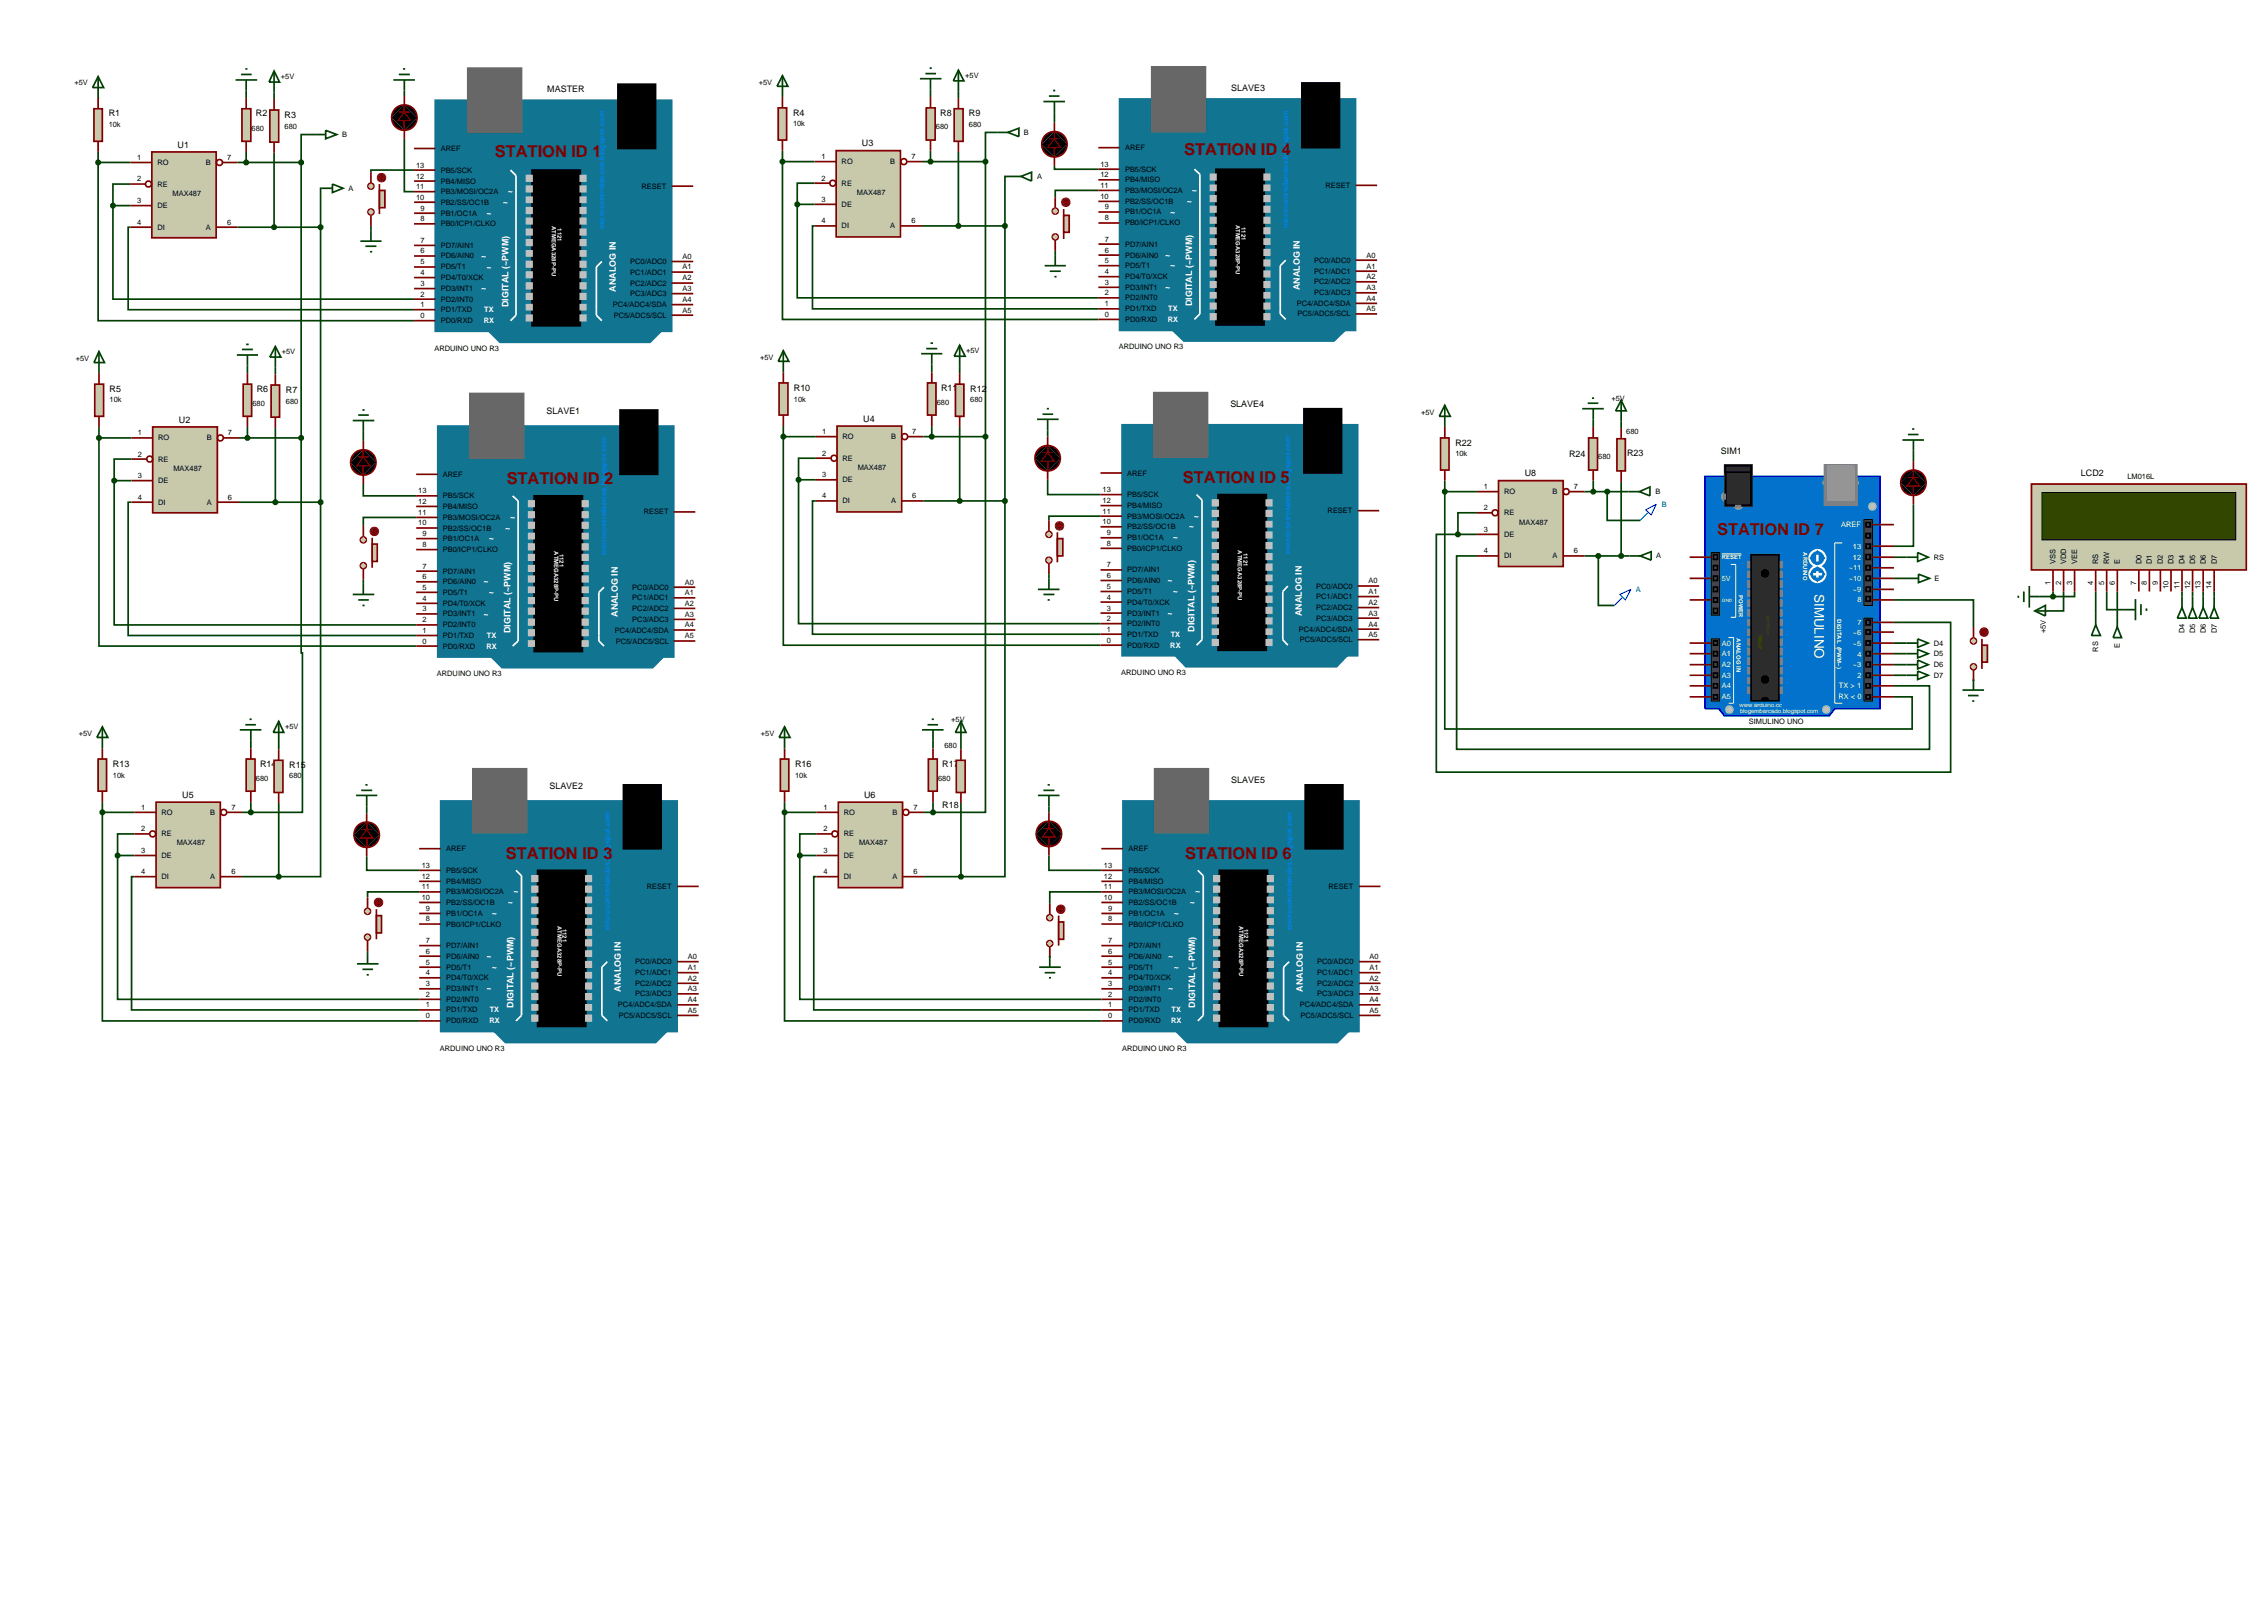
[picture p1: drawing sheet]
<svg xmlns="http://www.w3.org/2000/svg" width="536mm" height="384mm" viewBox="0 0 536 384" stroke-linecap="round" stroke-linejoin="round" font-family="sans-serif">
<defs><g id="words">
<g font-size="3.9" fill="#800000">
<text x="117" y="37.1">STATION ID 1</text>
<text x="280" y="36.6">STATION ID 4</text>
<text x="119.8" y="114.3">STATION ID 2</text>
<text x="279.7" y="114.1">STATION ID 5</text>
<text x="406" y="126.5">STATION ID 7</text>
<text x="119.6" y="202.9">STATION ID 3</text>
<text x="280.2" y="202.9">STATION ID 6</text>
</g>
<text font-size="3.2" fill="#fff" x="429" y="140.4" transform="rotate(90 429 140.4)">SIMULINO</text>
<g font-size="2.1">
<text x="129.4" y="21.7">MASTER</text>
<text x="291.1" y="21.4">SLAVE3</text>
<text x="25.7" y="27.5">R1</text>
<text x="60.5" y="27.5">R2</text>
<text x="67.3" y="27.8">R3</text>
<text x="187.5" y="27.3">R4</text>
<text x="222.3" y="27.3">R8</text>
<text x="229.1" y="27.5">R9</text>
<text x="42" y="34.9">U1</text>
<text x="203.8" y="34.6">U3</text>
<text x="25.9" y="92.6">R5</text>
<text x="60.7" y="92.6">R6</text>
<text x="67.6" y="92.8">R7</text>
<text x="187.7" y="92.3">R10</text>
<text x="222.5" y="92.3">R11</text>
<text x="229.4" y="92.6">R12</text>
<text x="42.3" y="99.9">U2</text>
<text x="129.2" y="97.9">SLAVE1</text>
<text x="204.1" y="99.7">U4</text>
<text x="290.9" y="96.1">SLAVE4</text>
<text x="344.1" y="105.3">R22</text>
<text x="384.7" y="107.8">R23</text>
<text x="406.9" y="107.2">SIM1</text>
<text x="360.5" y="112.6">U8</text>
<text x="371" y="108">R24</text>
<text x="492" y="112.4">LCD2</text>
<text x="26.7" y="181.2">R13</text>
<text x="61.5" y="181.2">R14</text>
<text x="68.4" y="181.5">R15</text>
<text x="188" y="181.2">R16</text>
<text x="222.8" y="181.2">R17</text>
<text x="291.1" y="185">SLAVE5</text>
<text x="43.1" y="188.6">U5</text>
<text x="129.9" y="186.5">SLAVE2</text>
<text x="204.3" y="188.6">U6</text>
<text x="222.8" y="190.9">R18</text>
</g>
<g font-size="2.1" fill="#fff">
<text x="120.1" y="45.9">~</text>
<text x="281.8" y="45.6">~</text>
<text x="115" y="51">~</text>
<text x="118.9" y="48.4">~</text>
<text x="276.7" y="50.7">~</text>
<text x="280.6" y="48.2">~</text>
<text x="113.8" y="61.1">~</text>
<text x="115" y="63.7">~</text>
<text x="275.5" y="60.9">~</text>
<text x="276.7" y="63.4">~</text>
<text x="113.8" y="68.8">~</text>
<text x="145.6" y="68.9" transform="rotate(-90 145.6 68.9)">ANALOG IN</text>
<text x="275.5" y="68.5">~</text>
<text x="307.3" y="68.6" transform="rotate(-90 307.3 68.6)">ANALOG IN</text>
<text x="120.2" y="72.6" transform="rotate(-90 120.2 72.6)">DIGITAL (~PWM)</text>
<text x="281.9" y="72.4" transform="rotate(-90 281.9 72.4)">DIGITAL (~PWM)</text>
<text x="119.4" y="125.4">~</text>
<text x="120.6" y="122.9">~</text>
<text x="281.1" y="125.1">~</text>
<text x="282.3" y="122.6">~</text>
<text x="115.6" y="127.9">~</text>
<text x="277.3" y="127.7">~</text>
<text x="276" y="137.8">~</text>
<text x="114.3" y="138.1">~</text>
<text x="115.6" y="140.6">~</text>
<text x="277.3" y="140.4">~</text>
<text x="114.3" y="145.7">~</text>
<text x="120.7" y="149.6" transform="rotate(-90 120.7 149.6)">DIGITAL (~PWM)</text>
<text x="146.1" y="145.8" transform="rotate(-90 146.1 145.8)">ANALOG IN</text>
<text x="276" y="145.5">~</text>
<text x="282.4" y="149.3" transform="rotate(-90 282.4 149.3)">DIGITAL (~PWM)</text>
<text x="307.8" y="145.6" transform="rotate(-90 307.8 145.6)">ANALOG IN</text>
<text x="120.1" y="213.9">~</text>
<text x="121.4" y="211.4">~</text>
<text x="281.3" y="213.9">~</text>
<text x="282.6" y="211.4">~</text>
<text x="116.3" y="216.5">~</text>
<text x="277.5" y="216.5">~</text>
<text x="115" y="226.6">~</text>
<text x="276.2" y="226.6">~</text>
<text x="116.3" y="229.2">~</text>
<text x="277.5" y="229.2">~</text>
<text x="115" y="234.3">~</text>
<text x="121.4" y="238.2" transform="rotate(-90 121.4 238.2)">DIGITAL (~PWM)</text>
<text x="146.8" y="234.4" transform="rotate(-90 146.8 234.4)">ANALOG IN</text>
<text x="276.2" y="234.3">~</text>
<text x="282.6" y="238.2" transform="rotate(-90 282.6 238.2)">DIGITAL (~PWM)</text>
<text x="308" y="234.4" transform="rotate(-90 308 234.4)">ANALOG IN</text>
</g>
<g font-size="1.8">
<text x="17.6" y="20.2">+5V</text>
<text x="66.4" y="18.7">+5V</text>
<text x="179.4" y="20">+5V</text>
<text x="228.2" y="18.5">+5V</text>
<text x="187.5" y="29.9">10k</text>
<text x="25.7" y="30.1">10k</text>
<text x="59.5" y="30.9">680</text>
<text x="67.3" y="30.4">680</text>
<text x="80.9" y="32.4">B</text>
<text x="104.2" y="35.7">AREF</text>
<text x="221.3" y="30.6">680</text>
<text x="229.1" y="30.1">680</text>
<text x="242.1" y="31.9">B</text>
<text x="266" y="35.5">AREF</text>
<text x="32.4" y="37.8">1</text>
<text x="37.2" y="39">RO</text>
<text x="48.7" y="39">B</text>
<text x="53.7" y="37.8">7</text>
<text x="98.4" y="39.6">13</text>
<text x="104.2" y="40.8">PB5/SCK</text>
<text x="194.2" y="37.6">1</text>
<text x="199" y="38.8">RO</text>
<text x="210.5" y="38.8">B</text>
<text x="215.5" y="37.6">7</text>
<text x="260.2" y="41.9">12</text>
<text x="260.2" y="39.4">13</text>
<text x="266" y="40.6">PB5/SCK</text>
<text x="32.4" y="48">3</text>
<text x="32.4" y="42.9">2</text>
<text x="37.2" y="44.1">RE</text>
<text x="40.8" y="46.3">MAX487</text>
<text x="82.4" y="45.1">A</text>
<text x="98.4" y="47.2">10</text>
<text x="98.4" y="44.7">11</text>
<text x="98.4" y="42.2">12</text>
<text x="104.2" y="45.9">PB3/MOSI/OC2A</text>
<text x="104.2" y="43.4">PB4/MISO</text>
<text x="151.7" y="44.6">RESET</text>
<text x="194.2" y="47.7">3</text>
<text x="194.2" y="42.7">2</text>
<text x="199" y="43.9">RE</text>
<text x="202.6" y="46">MAX487</text>
<text x="245.2" y="42.3">A</text>
<text x="260.2" y="47">10</text>
<text x="260.2" y="44.4">11</text>
<text x="266" y="45.6">PB3/MOSI/OC2A</text>
<text x="266" y="43.1">PB4/MISO</text>
<text x="313.4" y="44.4">RESET</text>
<text x="32.4" y="53.1">4</text>
<text x="37.2" y="49.2">DE</text>
<text x="53.7" y="53.1">6</text>
<text x="99.4" y="52.3">8</text>
<text x="99.4" y="49.8">9</text>
<text x="104.2" y="53.5">PB0/ICP1/CLKO</text>
<text x="104.2" y="51">PB1/OC1A</text>
<text x="104.2" y="48.4">PB2/SS/OC1B</text>
<text x="194.2" y="52.8">4</text>
<text x="199" y="48.9">DE</text>
<text x="199" y="54">DI</text>
<text x="210.5" y="54">A</text>
<text x="215.5" y="52.8">6</text>
<text x="261.2" y="52.1">8</text>
<text x="261.2" y="49.5">9</text>
<text x="266" y="53.3">PB0/ICP1/CLKO</text>
<text x="266" y="50.7">PB1/OC1A</text>
<text x="266" y="48.2">PB2/SS/OC1B</text>
<text x="37.2" y="54.3">DI</text>
<text x="48.7" y="54.3">A</text>
<text x="99.4" y="59.9">6</text>
<text x="99.4" y="57.4">7</text>
<text x="104.2" y="58.6">PD7/AIN1</text>
<text x="261.2" y="59.7">6</text>
<text x="261.2" y="57.1">7</text>
<text x="266" y="58.3">PD7/AIN1</text>
<text x="99.4" y="65">4</text>
<text x="99.4" y="62.5">5</text>
<text x="104.2" y="63.7">PD5/T1</text>
<text x="104.2" y="61.1">PD6/AIN0</text>
<text x="149" y="64.9">PC1/ADC1</text>
<text x="149" y="62.4">PC0/ADC0</text>
<text x="161.4" y="63.7">A1</text>
<text x="161.4" y="61.2">A0</text>
<text x="261.2" y="64.8">4</text>
<text x="261.2" y="62.2">5</text>
<text x="266" y="66">PD4/T0/XCK</text>
<text x="266" y="63.4">PD5/T1</text>
<text x="266" y="60.9">PD6/AIN0</text>
<text x="310.7" y="64.7">PC1/ADC1</text>
<text x="310.7" y="62.1">PC0/ADC0</text>
<text x="323.1" y="66">A2</text>
<text x="323.1" y="63.5">A1</text>
<text x="323.1" y="60.9">A0</text>
<text x="99.4" y="70.1">2</text>
<text x="99.4" y="67.6">3</text>
<text x="104.2" y="71.3">PD2/INT0</text>
<text x="104.2" y="68.8">PD3/INT1</text>
<text x="104.2" y="66.2">PD4/T0/XCK</text>
<text x="149" y="70">PC3/ADC3</text>
<text x="149" y="67.5">PC2/ADC2</text>
<text x="161.4" y="71.4">A4</text>
<text x="161.4" y="68.8">A3</text>
<text x="161.4" y="66.3">A2</text>
<text x="261.2" y="69.8">2</text>
<text x="261.2" y="67.3">3</text>
<text x="266" y="71">PD2/INT0</text>
<text x="266" y="68.5">PD3/INT1</text>
<text x="310.7" y="69.8">PC3/ADC3</text>
<text x="310.7" y="67.2">PC2/ADC2</text>
<text x="323.1" y="71.1">A4</text>
<text x="323.1" y="68.6">A3</text>
<text x="99.4" y="75.2">0</text>
<text x="99.4" y="72.6">1</text>
<text x="104.2" y="76.4">PD0/RXD</text>
<text x="104.2" y="73.8">PD1/TXD</text>
<text x="144.9" y="72.6">PC4/ADC4/SDA</text>
<text x="145.1" y="75.1">PC5/ADC5/SCL</text>
<text x="161.4" y="73.9">A5</text>
<text x="261.2" y="74.9">0</text>
<text x="261.2" y="72.4">1</text>
<text x="266" y="76.1">PD0/RXD</text>
<text x="266" y="73.6">PD1/TXD</text>
<text x="306.6" y="72.3">PC4/ADC4/SDA</text>
<text x="306.8" y="74.8">PC5/ADC5/SCL</text>
<text x="323.1" y="73.6">A5</text>
<text x="66.6" y="83.7">+5V</text>
<text x="102.7" y="82.9">ARDUINO UNO R3</text>
<text x="228.4" y="83.5">+5V</text>
<text x="264.5" y="82.6">ARDUINO UNO R3</text>
<text x="17.9" y="85.3">+5V</text>
<text x="179.7" y="85">+5V</text>
<text x="25.9" y="95.1">10k</text>
<text x="59.7" y="95.9">680</text>
<text x="67.6" y="95.4">680</text>
<text x="187.7" y="94.9">10k</text>
<text x="221.5" y="95.7">680</text>
<text x="229.4" y="95.1">680</text>
<text x="381" y="94.7">+5V</text>
<text x="336" y="98">+5V</text>
<text x="32.6" y="102.9">1</text>
<text x="32.6" y="107.9">2</text>
<text x="37.4" y="104.1">RO</text>
<text x="48.9" y="104.1">B</text>
<text x="53.9" y="102.9">7</text>
<text x="194.4" y="102.6">1</text>
<text x="194.4" y="107.7">2</text>
<text x="199.2" y="103.8">RO</text>
<text x="210.7" y="103.8">B</text>
<text x="215.7" y="102.6">7</text>
<text x="344.1" y="107.8">10k</text>
<text x="384.5" y="102.5">680</text>
<text x="32.6" y="113">3</text>
<text x="37.4" y="109.1">RE</text>
<text x="41" y="111.3">MAX487</text>
<text x="104.7" y="112.7">AREF</text>
<text x="194.4" y="112.8">3</text>
<text x="199.2" y="114">DE</text>
<text x="199.2" y="108.9">RE</text>
<text x="202.8" y="111">MAX487</text>
<text x="266.5" y="112.4">AREF</text>
<text x="377.9" y="108.6">680</text>
<text x="503" y="113.2">LM016L</text>
<text x="32.6" y="118.1">4</text>
<text x="37.4" y="114.2">DE</text>
<text x="37.4" y="119.3">DI</text>
<text x="48.9" y="119.3">A</text>
<text x="53.9" y="118.1">6</text>
<text x="98.9" y="119.1">12</text>
<text x="98.9" y="116.6">13</text>
<text x="104.7" y="117.8">PB5/SCK</text>
<text x="194.4" y="117.8">4</text>
<text x="199.2" y="119">DI</text>
<text x="210.7" y="119">A</text>
<text x="215.7" y="117.8">6</text>
<text x="260.7" y="118.9">12</text>
<text x="260.7" y="116.3">13</text>
<text x="266.5" y="117.5">PB5/SCK</text>
<text x="350.8" y="115.6">1</text>
<text x="355.6" y="116.8">RO</text>
<text x="367.1" y="116.8">B</text>
<text x="372.1" y="115.6">7</text>
<text x="391.4" y="116.8">B</text>
<text x="98.9" y="124.2">10</text>
<text x="98.9" y="121.7">11</text>
<text x="104.7" y="125.4">PB2/SS/OC1B</text>
<text x="104.7" y="122.9">PB3/MOSI/OC2A</text>
<text x="104.7" y="120.3">PB4/MISO</text>
<text x="152.2" y="121.6">RESET</text>
<text x="260.7" y="123.9">10</text>
<text x="260.7" y="121.4">11</text>
<text x="266.5" y="125.1">PB2/SS/OC1B</text>
<text x="266.5" y="122.6">PB3/MOSI/OC2A</text>
<text x="266.5" y="120.1">PB4/MISO</text>
<text x="313.9" y="121.3">RESET</text>
<text x="350.8" y="125.7">3</text>
<text x="350.8" y="120.6">2</text>
<text x="355.6" y="121.8">RE</text>
<text x="359.2" y="124">MAX487</text>
<text x="99.9" y="129.3">8</text>
<text x="99.9" y="126.7">9</text>
<text x="104.7" y="130.5">PB0/ICP1/CLKO</text>
<text x="104.7" y="127.9">PB1/OC1A</text>
<text x="261.7" y="129">8</text>
<text x="261.7" y="126.5">9</text>
<text x="266.5" y="130.2">PB0/ICP1/CLKO</text>
<text x="266.5" y="127.7">PB1/OC1A</text>
<text x="350.8" y="130.8">4</text>
<text x="355.6" y="126.9">DE</text>
<text x="355.6" y="132">DI</text>
<text x="367.1" y="132">A</text>
<text x="372.1" y="130.8">6</text>
<text x="391.6" y="132">A</text>
<text x="99.9" y="136.9">6</text>
<text x="99.9" y="134.4">7</text>
<text x="104.7" y="135.6">PD7/AIN1</text>
<text x="261.7" y="136.6">6</text>
<text x="261.7" y="134.1">7</text>
<text x="266.5" y="137.8">PD6/AIN0</text>
<text x="266.5" y="135.3">PD7/AIN1</text>
<text x="323.6" y="137.9">A0</text>
<text x="457.2" y="132.3">RS</text>
<text x="457.4" y="137.3">E</text>
<text x="486" y="133.4" transform="rotate(-90 486 133.4)">VSS</text>
<text x="488.5" y="133.4" transform="rotate(-90 488.5 133.4)">VDD</text>
<text x="491.1" y="133.4" transform="rotate(-90 491.1 133.4)">VEE</text>
<text x="496.1" y="133.4" transform="rotate(-90 496.1 133.4)">RS</text>
<text x="498.7" y="133.4" transform="rotate(-90 498.7 133.4)">RW</text>
<text x="501.2" y="133.4" transform="rotate(-90 501.2 133.4)">E</text>
<text x="506.3" y="133.4" transform="rotate(-90 506.3 133.4)">D0</text>
<text x="508.8" y="133.4" transform="rotate(-90 508.8 133.4)">D1</text>
<text x="511.4" y="133.4" transform="rotate(-90 511.4 133.4)">D2</text>
<text x="513.9" y="133.4" transform="rotate(-90 513.9 133.4)">D3</text>
<text x="516.5" y="133.4" transform="rotate(-90 516.5 133.4)">D4</text>
<text x="519" y="133.4" transform="rotate(-90 519 133.4)">D5</text>
<text x="521.5" y="133.4" transform="rotate(-90 521.5 133.4)">D6</text>
<text x="524.1" y="133.4" transform="rotate(-90 524.1 133.4)">D7</text>
<text x="99.9" y="142">4</text>
<text x="99.9" y="139.4">5</text>
<text x="104.7" y="143.2">PD4/T0/XCK</text>
<text x="104.7" y="140.6">PD5/T1</text>
<text x="104.7" y="138.1">PD6/AIN0</text>
<text x="149.5" y="141.9">PC1/ADC1</text>
<text x="149.5" y="139.4">PC0/ADC0</text>
<text x="161.9" y="143.2">A2</text>
<text x="161.9" y="140.7">A1</text>
<text x="161.9" y="138.2">A0</text>
<text x="261.7" y="141.7">4</text>
<text x="261.7" y="139.2">5</text>
<text x="266.5" y="142.9">PD4/T0/XCK</text>
<text x="266.5" y="140.4">PD5/T1</text>
<text x="311.2" y="141.6">PC1/ADC1</text>
<text x="311.2" y="139.1">PC0/ADC0</text>
<text x="323.6" y="143">A2</text>
<text x="323.6" y="140.4">A1</text>
<text x="484.8" y="138.2" transform="rotate(-90 484.8 138.2)">1</text>
<text x="487.3" y="138.2" transform="rotate(-90 487.3 138.2)">2</text>
<text x="489.9" y="138.2" transform="rotate(-90 489.9 138.2)">3</text>
<text x="494.9" y="138.2" transform="rotate(-90 494.9 138.2)">4</text>
<text x="497.5" y="138.2" transform="rotate(-90 497.5 138.2)">5</text>
<text x="500" y="138.2" transform="rotate(-90 500 138.2)">6</text>
<text x="505.1" y="138.2" transform="rotate(-90 505.1 138.2)">7</text>
<text x="507.6" y="138.2" transform="rotate(-90 507.6 138.2)">8</text>
<text x="510.2" y="138.2" transform="rotate(-90 510.2 138.2)">9</text>
<text x="512.7" y="139.2" transform="rotate(-90 512.7 139.2)">10</text>
<text x="515.3" y="139.2" transform="rotate(-90 515.3 139.2)">11</text>
<text x="517.8" y="139.2" transform="rotate(-90 517.8 139.2)">12</text>
<text x="520.3" y="139.2" transform="rotate(-90 520.3 139.2)">13</text>
<text x="522.9" y="139.2" transform="rotate(-90 522.9 139.2)">14</text>
<text x="99.9" y="149.6">1</text>
<text x="99.9" y="147.1">2</text>
<text x="99.9" y="144.5">3</text>
<text x="104.7" y="148.3">PD2/INT0</text>
<text x="104.7" y="145.7">PD3/INT1</text>
<text x="145.4" y="149.5">PC4/ADC4/SDA</text>
<text x="149.5" y="147">PC3/ADC3</text>
<text x="149.5" y="144.4">PC2/ADC2</text>
<text x="161.9" y="148.3">A4</text>
<text x="161.9" y="145.8">A3</text>
<text x="261.7" y="149.3">1</text>
<text x="261.7" y="146.8">2</text>
<text x="261.7" y="144.3">3</text>
<text x="266.5" y="148">PD2/INT0</text>
<text x="266.5" y="145.5">PD3/INT1</text>
<text x="307.1" y="149.3">PC4/ADC4/SDA</text>
<text x="311.2" y="146.7">PC3/ADC3</text>
<text x="311.2" y="144.2">PC2/ADC2</text>
<text x="323.6" y="148.1">A4</text>
<text x="323.6" y="145.5">A3</text>
<text x="483.7" y="149.7" transform="rotate(-90 483.7 149.7)">+5V</text>
<text x="516.5" y="149.7" transform="rotate(-90 516.5 149.7)">D4</text>
<text x="519" y="149.7" transform="rotate(-90 519 149.7)">D5</text>
<text x="521.5" y="149.7" transform="rotate(-90 521.5 149.7)">D6</text>
<text x="524.1" y="149.7" transform="rotate(-90 524.1 149.7)">D7</text>
<text x="99.9" y="152.1">0</text>
<text x="104.7" y="153.3">PD0/RXD</text>
<text x="104.7" y="150.8">PD1/TXD</text>
<text x="145.6" y="152.1">PC5/ADC5/SCL</text>
<text x="161.9" y="150.9">A5</text>
<text x="261.7" y="151.9">0</text>
<text x="266.5" y="153.1">PD0/RXD</text>
<text x="266.5" y="150.5">PD1/TXD</text>
<text x="307.3" y="151.8">PC5/ADC5/SCL</text>
<text x="323.6" y="150.6">A5</text>
<text x="457.2" y="152.6">D4</text>
<text x="457.2" y="155.1">D5</text>
<text x="496.1" y="154" transform="rotate(-90 496.1 154)">RS</text>
<text x="501.2" y="153.2" transform="rotate(-90 501.2 153.2)">E</text>
<text x="103.3" y="159.8">ARDUINO UNO R3</text>
<text x="265.1" y="159.6">ARDUINO UNO R3</text>
<text x="457.2" y="157.7">D6</text>
<text x="457.2" y="160.2">D7</text>
<text x="18.6" y="173.9">+5V</text>
<text x="67.4" y="172.4">+5V</text>
<text x="179.9" y="173.9">+5V</text>
<text x="224.9" y="170.6">+5V</text>
<text x="413.5" y="171.2">SIMULINO UNO</text>
<text x="223.3" y="176.7">680</text>
<text x="26.7" y="183.8">10k</text>
<text x="60.5" y="184.6">680</text>
<text x="68.4" y="184">680</text>
<text x="188" y="183.8">10k</text>
<text x="221.8" y="184.6">680</text>
<text x="33.4" y="191.4">1</text>
<text x="54.7" y="191.4">7</text>
<text x="194.7" y="191.4">1</text>
<text x="216" y="191.4">7</text>
<text x="33.4" y="196.5">2</text>
<text x="38.2" y="192.6">RO</text>
<text x="38.2" y="197.7">RE</text>
<text x="49.7" y="192.6">B</text>
<text x="194.7" y="196.5">2</text>
<text x="199.5" y="192.6">RO</text>
<text x="199.5" y="197.7">RE</text>
<text x="211" y="192.6">B</text>
<text x="33.4" y="201.6">3</text>
<text x="38.2" y="202.8">DE</text>
<text x="41.8" y="199.8">MAX487</text>
<text x="105.5" y="201.2">AREF</text>
<text x="194.7" y="201.6">3</text>
<text x="199.5" y="202.8">DE</text>
<text x="203.1" y="199.8">MAX487</text>
<text x="266.8" y="201.2">AREF</text>
<text x="33.4" y="206.6">4</text>
<text x="38.2" y="207.8">DI</text>
<text x="49.7" y="207.8">A</text>
<text x="54.7" y="206.6">6</text>
<text x="99.7" y="207.7">12</text>
<text x="99.7" y="205.1">13</text>
<text x="105.5" y="208.9">PB4/MISO</text>
<text x="105.5" y="206.3">PB5/SCK</text>
<text x="194.7" y="206.6">4</text>
<text x="199.5" y="207.8">DI</text>
<text x="211" y="207.8">A</text>
<text x="216" y="206.6">6</text>
<text x="261" y="207.7">12</text>
<text x="261" y="205.1">13</text>
<text x="266.8" y="208.9">PB4/MISO</text>
<text x="266.8" y="206.3">PB5/SCK</text>
<text x="99.7" y="212.7">10</text>
<text x="99.7" y="210.2">11</text>
<text x="100.7" y="215.3">9</text>
<text x="105.5" y="213.9">PB2/SS/OC1B</text>
<text x="105.5" y="211.4">PB3/MOSI/OC2A</text>
<text x="152.9" y="210.1">RESET</text>
<text x="261" y="212.7">10</text>
<text x="261" y="210.2">11</text>
<text x="262" y="215.3">9</text>
<text x="266.8" y="213.9">PB2/SS/OC1B</text>
<text x="266.8" y="211.4">PB3/MOSI/OC2A</text>
<text x="314.1" y="210.1">RESET</text>
<text x="100.7" y="217.8">8</text>
<text x="105.5" y="219">PB0/ICP1/CLKO</text>
<text x="105.5" y="216.5">PB1/OC1A</text>
<text x="262" y="217.8">8</text>
<text x="266.8" y="219">PB0/ICP1/CLKO</text>
<text x="266.8" y="216.5">PB1/OC1A</text>
<text x="100.7" y="228">5</text>
<text x="100.7" y="225.4">6</text>
<text x="100.7" y="222.9">7</text>
<text x="105.5" y="226.6">PD6/AIN0</text>
<text x="105.5" y="224.1">PD7/AIN1</text>
<text x="150.2" y="227.9">PC0/ADC0</text>
<text x="162.6" y="226.7">A0</text>
<text x="262" y="228">5</text>
<text x="262" y="225.4">6</text>
<text x="262" y="222.9">7</text>
<text x="266.8" y="226.6">PD6/AIN0</text>
<text x="266.8" y="224.1">PD7/AIN1</text>
<text x="311.4" y="227.9">PC0/ADC0</text>
<text x="323.8" y="226.7">A0</text>
<text x="100.7" y="233.1">3</text>
<text x="100.7" y="230.5">4</text>
<text x="105.5" y="231.7">PD4/T0/XCK</text>
<text x="105.5" y="229.2">PD5/T1</text>
<text x="150.2" y="233">PC2/ADC2</text>
<text x="150.2" y="230.5">PC1/ADC1</text>
<text x="162.6" y="231.8">A2</text>
<text x="162.6" y="229.3">A1</text>
<text x="262" y="233.1">3</text>
<text x="262" y="230.5">4</text>
<text x="266.8" y="231.7">PD4/T0/XCK</text>
<text x="266.8" y="229.2">PD5/T1</text>
<text x="311.4" y="233">PC2/ADC2</text>
<text x="311.4" y="230.5">PC1/ADC1</text>
<text x="323.8" y="231.8">A2</text>
<text x="323.8" y="229.3">A1</text>
<text x="100.7" y="238.1">1</text>
<text x="100.7" y="235.6">2</text>
<text x="105.5" y="239.3">PD1/TXD</text>
<text x="105.5" y="236.8">PD2/INT0</text>
<text x="105.5" y="234.3">PD3/INT1</text>
<text x="146.1" y="238.1">PC4/ADC4/SDA</text>
<text x="150.2" y="235.5">PC3/ADC3</text>
<text x="162.6" y="239.4">A5</text>
<text x="162.6" y="236.9">A4</text>
<text x="162.6" y="234.3">A3</text>
<text x="262" y="238.1">1</text>
<text x="262" y="235.6">2</text>
<text x="266.8" y="239.3">PD1/TXD</text>
<text x="266.8" y="236.8">PD2/INT0</text>
<text x="266.8" y="234.3">PD3/INT1</text>
<text x="307.3" y="238.1">PC4/ADC4/SDA</text>
<text x="311.4" y="235.5">PC3/ADC3</text>
<text x="323.8" y="239.4">A5</text>
<text x="323.8" y="236.9">A4</text>
<text x="323.8" y="234.3">A3</text>
<text x="100.7" y="240.7">0</text>
<text x="105.5" y="241.9">PD0/RXD</text>
<text x="146.3" y="240.6">PC5/ADC5/SCL</text>
<text x="262" y="240.7">0</text>
<text x="266.8" y="241.9">PD0/RXD</text>
<text x="307.5" y="240.6">PC5/ADC5/SCL</text>
<text x="104" y="248.4">ARDUINO UNO R3</text>
<text x="265.3" y="248.4">ARDUINO UNO R3</text>
</g>
<g font-size="1.8" fill="#0085e8">
<text x="304.6" y="54" transform="rotate(-90 304.6 54)">microcontrolandos.blogspot.com</text>
<text x="142.9" y="54.2" transform="rotate(-90 142.9 54.2)">microcontrolandos.blogspot.com</text>
<text x="143.4" y="131.2" transform="rotate(-90 143.4 131.2)">microcontrolandos.blogspot.com</text>
<text x="305.1" y="130.9" transform="rotate(-90 305.1 130.9)">microcontrolandos.blogspot.com</text>
<text x="144.2" y="219.7" transform="rotate(-90 144.2 219.7)">microcontrolandos.blogspot.com</text>
<text x="305.4" y="219.7" transform="rotate(-90 305.4 219.7)">microcontrolandos.blogspot.com</text>
</g>
<g font-size="1.8" fill="#fff">
<text x="114.4" y="76.4">RX</text>
<text x="114.5" y="73.8">TX</text>
<text x="276.1" y="76.1">RX</text>
<text x="276.2" y="73.6">TX</text>
<text x="435.3" y="124.6">AREF</text>
<text x="438.1" y="129.7">13</text>
<text x="407.1" y="137.3">5V</text>
<text x="437.1" y="134.8">~11</text>
<text x="437.1" y="137.3">~10</text>
<text x="438.1" y="132.3">12</text>
<text x="438.1" y="139.9">~9</text>
<text x="439.2" y="142.2">8</text>
<text x="438.1" y="150">~6</text>
<text x="439.2" y="147.7">7</text>
<text x="115" y="153.3">RX</text>
<text x="115.1" y="150.8">TX</text>
<text x="276.7" y="153.1">RX</text>
<text x="276.8" y="150.5">TX</text>
<text x="407.1" y="152.6">A0</text>
<text x="407.1" y="155.1">A1</text>
<text x="438.1" y="152.6">~5</text>
<text x="439.2" y="155.4">4</text>
<text x="407.1" y="157.7">A2</text>
<text x="407.1" y="160.2">A3</text>
<text x="438.1" y="157.7">~3</text>
<text x="439.2" y="160.2">2</text>
<text x="407.1" y="162.7">A4</text>
<text x="407.1" y="165.3">A5</text>
<text x="434.7" y="165.3">RX &lt; 0</text>
<text x="434.8" y="162.7">TX &gt; 1</text>
<text x="115.8" y="239.3">TX</text>
<text x="277" y="239.3">TX</text>
<text x="115.7" y="241.9">RX</text>
<text x="276.9" y="241.9">RX</text>
</g>
<g font-size="1.8" fill="#0000c0">
<text x="392.9" y="119.8">B</text>
<text x="386.8" y="139.9">A</text>
</g>
<g font-size="1.4" fill="#fff">
<text x="130.5" y="53.4" transform="rotate(90 130.5 53.4)">ATMEGA328P-PU</text>
<text x="131.8" y="54" transform="rotate(90 131.8 54)">1121</text>
<text x="292.2" y="53.1" transform="rotate(90 292.2 53.1)">ATMEGA328P-PU</text>
<text x="293.5" y="53.7" transform="rotate(90 293.5 53.7)">1121</text>
<text x="131" y="130.3" transform="rotate(90 131 130.3)">ATMEGA328P-PU</text>
<text x="132.3" y="130.9" transform="rotate(90 132.3 130.9)">1121</text>
<text x="292.7" y="130.1" transform="rotate(90 292.7 130.1)">ATMEGA328P-PU</text>
<text x="294" y="130.7" transform="rotate(90 294 130.7)">1121</text>
<text x="426.3" y="130.6" transform="rotate(90 426.3 130.6)">ARDUINO</text>
<text x="407.1" y="132.1">RESET</text>
<text x="411.1" y="140.7" transform="rotate(90 411.1 140.7)">POWER</text>
<text x="434.4" y="146.4" transform="rotate(90 434.4 146.4)">DIGITAL (PWM~)</text>
<text x="410.6" y="150.9" transform="rotate(90 410.6 150.9)">ANALOG IN</text>
<text x="411.3" y="167.1">www.arduino.cc</text>
<text x="411.4" y="168.6">blogembarcado.blogspot.com</text>
<text x="131.8" y="218.9" transform="rotate(90 131.8 218.9)">ATMEGA328P-PU</text>
<text x="133" y="219.5" transform="rotate(90 133 219.5)">1121</text>
<text x="293" y="218.9" transform="rotate(90 293 218.9)">ATMEGA328P-PU</text>
<text x="294.2" y="219.5" transform="rotate(90 294.2 219.5)">1121</text>
</g>
<text font-size="1.1" fill="#fff" x="407.2" y="142.4">GND</text>
<text font-size="1.1" fill="#808000" x="416.6" y="153.5" transform="rotate(-90 416.6 153.5)">ATMEL</text>
<text font-size=".7" fill="#808000" x="418.3" y="150.1" transform="rotate(-90 418.3 150.1)">ATMEGA328P</text>
</g></defs>
<g fill="none" stroke="#004000" stroke-width=".4">
<path d="M23.2 38.4v37.4h74.7M23.2 38.4h7.6M23.2 35.9v2.5M56.2 38.4h15M58.2 21.4v1.8M58.2 35.9v2.5M64.8 21.9v1.5M64.8 36.1v17.6M71.2 38.4v65.1M74.5 31.8h-3.3v6.6M95.6 32.8v12.5h2.3M95.6 21.4v1.3"/>
<path d="M185 38.2v37.3h74.7M185 38.2h7.6M185 35.6v2.6M218 38.2h15M220 21.2v1.7M220 35.6v2.6M226.6 21.7v1.5M226.6 35.9v17.5M233 38.2v65M235.8 31.3h-2.8v6.9M249.3 39.2v.8h10.4M249.3 26.5v2.5"/>
<path d="M26.7 48.6v22.1h71.2M26.7 48.6h4.1M30.8 53.7h-.5v19.5h67.6M30.8 43.5h-4.1v5.1M56.2 53.7h19.6M75.8 53.7v65M76 44.5h-.2v9.2M87.7 53.4v1M97.9 40.2h-10.2v.5M188.5 48.3v22.1h71.2M188.5 48.3h4.1M192.6 53.4h-.5v19.6h67.6"/>
<path d="M192.6 43.3h-4.1v5M218 53.4h19.6M237.6 53.4v65M238.8 41.7h-1.2v11.7M249.5 59.3v1M259.7 45h-10.2v1.6M58.5 86.4v1.8M65.1 86.9v1.6M220.3 86.2v1.8M226.9 86.7v1.5M376.7 99.1v1.8M383.3 99.6v1.6"/>
<path d="M23.4 103.5v49.2h75M23.4 103.5h7.7M23.4 100.9v2.6M27 113.6v34.1h71.4M27 113.6h4.1M31.1 118.7h-.8v31.5h68.1M31.1 108.5h-4.1v5.1M56.5 103.5h14.7M56.5 118.7h19.3M58.5 100.9v2.6M65.1 101.2v17.5M71.2 103.5v50.8h.3v37.7h-12.2"/>
<path d="M75.8 118.7v88.5h-9.9M85.9 114.4v2.8h12.5M85.9 101.9v2.3M185.2 103.2v49.3h75M185.2 103.2h7.7M185.2 100.7v2.5M188.8 113.4v34h71.4M188.8 113.4h4.1M192.9 118.4h-.8v31.5h68.1M192.9 108.3h-4.1v5.1M218.3 103.2h14.7M218.3 118.4h19.3"/>
<path d="M220.3 100.7v2.5M226.9 100.9v17.5M233 103.2v88.8h-12.4M237.6 118.4v88.8h-10.4M247.7 113.4v3.5h12.5M247.7 101.7v1.5M341.6 116.2v56.1h110.5v-7.6h-4.3M341.6 116.2h7.6M341.6 113.6v2.6M374.6 116.2h10.4M376.7 113.6v2.6M380 116.2v6.8h7.8"/>
<path d="M383.3 113.9v17.5M452.4 119.2v9.9h-4.6M452.4 106.5v2.5M85.9 137v1M98.4 122.3h-12.5v2M248 135.7v1M260.2 122h-12.2v1M344.7 126.3h-5.1v56.2h121.6v-35.4h-13.4M344.7 126.3h4.5M349.2 131.4h-4.8v45.7h111.8v-15h-8.4M349.2 121.2h-4.5v5.1M374.6 131.4h10.7"/>
<path d="M377.9 131.4v11.7h3.8M447.8 131.7h3M447.8 136.7h3.3M485.4 139.8v1.2M487.9 139.8v4.6h-1.8M490.5 139.8v1.2h-5.1M495.5 139.8v5.3M498.1 139.8v4.3h4.3M500.6 139.8v5.8M515.9 139.8v1.2M518.4 139.8v1.2M520.9 139.8v1.2"/>
<path d="M523.5 139.8v1.2M447.8 141.8h18.8v6.4M447.8 152h3M447.8 154.5h3M447.8 157.1h3M447.8 159.6h3M482.3 141h3.1M59.3 175.1v1.8M65.9 175.6v1.5M220.6 175.1v1.8M227.2 175.6v1.5M466.6 160.6v.3"/>
<path d="M24.2 192v49.3h74.9M24.2 192h7.6M24.2 189.6v2.4M31.8 197.1h-4v5.1M57.2 192h2.1M59.3 189.6v2.4M65.9 189.8v17.4M86.7 190.6v1.7M185.5 192v49.3h74.9M185.5 192h7.6M185.5 189.6v2.4M193.1 197.1h-4v5.1"/>
<path d="M218.5 192h2.1M220.6 189.6v2.4M227.2 189.8v17.4M248 190.6v1.4M27.8 202.2v34h71.3M27.8 202.2h4M31.8 207.2h-.7v31.5h68M57.2 207.2h8.7M86.7 202.4v3.3h12.4M99.1 210.8h-12.2v1.3M189.1 202.2v34h71.3M189.1 202.2h4"/>
<path d="M193.1 207.2h-.7v31.5h68M218.5 207.2h8.7M248 202.2v3.5h12.4M260.4 210.8h-12.2v2.8M86.9 224.8v.5M248.2 226v.3"/>
</g>
<path d="M35.9 35.9h15.2v20.3h-15.2z" fill="#c8c8aa" stroke="#800000" stroke-width=".4"/>
<g fill="none" stroke="#800000" stroke-width=".4">
<path d="M30.8 38.4h5.1M52.7 38.4h3.5M97.9 35.1h5M30.8 48.6h5.1M30.8 53.7h5.1M30.8 43.5h3.6M51.1 53.7h5.1M97.9 58h5M97.9 52.9h5M97.9 50.4h5M97.9 47.8h5M97.9 45.3h5"/>
<path d="M97.9 42.8h5M97.9 40.2h5M158.8 44h5.1M97.9 75.8h5M97.9 73.2h5M97.9 70.7h5M97.9 68.2h5M97.9 65.6h5M97.9 63.1h5M97.9 60.5h5M158.8 74.5h5.1M158.8 72h5.1"/>
<path d="M158.8 69.4h5.1M158.8 66.9h5.1M158.8 64.3h5.1M158.8 61.8h5.1M98.4 119.7h5.1M98.4 117.2h5.1M98.4 112.1h5.1M98.4 140h5.1M98.4 137.5h5.1M98.4 135h5.1M98.4 129.9h5.1M98.4 127.3h5.1"/>
<path d="M98.4 124.8h5.1M98.4 122.3h5.1M159.3 138.8h5.1M159.3 121h5.1M98.4 152.7h5.1M98.4 150.2h5.1M98.4 147.7h5.1M98.4 145.1h5.1M98.4 142.6h5.1M159.3 151.5h5.1M159.3 148.9h5.1M159.3 146.4h5.1"/>
<path d="M159.3 143.8h5.1M159.3 141.3h5.1"/>
<circle cx="51.9" cy="38.4" r=".7"/>
<circle cx="35.1" cy="43.5" r=".7"/>
</g>
<g fill="#117491" stroke="#117491" stroke-width=".4">
<path d="M115.6 78.3h40.7l-2.6 2.6h-35.5z"/>
<path d="M102.9 23.7h55.9v54.6h-55.9z"/>
<path d="M116.2 155.3h40.6l-2.5 2.5h-35.6z"/>
<path d="M103.5 100.7h55.8v54.6h-55.8z"/>
</g>
<g fill="#686767" stroke="#686767" stroke-width=".4">
<path d="M110.6 16.1h12.7v15.2h-12.7z"/>
<path d="M111.1 93h12.7v15.3h-12.7z"/>
</g>
<path d="M146.1 19.9h8.9v15.2h-8.9zM125.8 40.2h11.4v36.8h-11.4zM146.6 96.9h8.9v15.2h-8.9zM126.3 117.2h11.4v36.8h-11.4z" fill="#000" stroke="#000" stroke-width=".4"/>
<path d="M120.7 40.2l1.3 1.3v33l-1.3 1.3M142.3 61.8l-1.3 1.3v11.4l1.3 1.3M121.2 117.2l1.3 1.2v33.1l-1.3 1.2M142.8 138.8l-1.2 1.2v11.5l1.2 1.2" fill="none" stroke="#fff" stroke-width=".4"/>
<g fill="#c0c0c0" stroke="#c0c0c0" stroke-width=".4">
<path d="M124.5 41.5h1.3v1.3h-1.3z"/>
<path d="M124.5 44h1.3v1.3h-1.3z"/>
<path d="M124.5 46.6h1.3v1.2h-1.3z"/>
<path d="M124.5 49.1h1.3v1.3h-1.3z"/>
<path d="M124.5 51.6h1.3v1.3h-1.3z"/>
<path d="M124.5 54.2h1.3v1.3h-1.3z"/>
<path d="M124.5 56.7h1.3v1.3h-1.3z"/>
<path d="M124.5 59.3h1.3v1.2h-1.3z"/>
<path d="M124.5 61.8h1.3v1.3h-1.3z"/>
<path d="M124.5 64.3h1.3v1.3h-1.3z"/>
<path d="M124.5 66.9h1.3v1.3h-1.3z"/>
<path d="M124.5 69.4h1.3v1.3h-1.3z"/>
<path d="M124.5 72h1.3v1.2h-1.3z"/>
<path d="M124.5 74.5h1.3v1.3h-1.3z"/>
<path d="M137.2 41.5h1.3v1.3h-1.3z"/>
<path d="M137.2 44h1.3v1.3h-1.3z"/>
<path d="M137.2 46.6h1.3v1.2h-1.3z"/>
<path d="M137.2 49.1h1.3v1.3h-1.3z"/>
<path d="M137.2 51.6h1.3v1.3h-1.3z"/>
<path d="M137.2 54.2h1.3v1.3h-1.3z"/>
<path d="M137.2 56.7h1.3v1.3h-1.3z"/>
<path d="M137.2 59.3h1.3v1.2h-1.3z"/>
<path d="M137.2 61.8h1.3v1.3h-1.3z"/>
<path d="M137.2 64.3h1.3v1.3h-1.3z"/>
<path d="M137.2 66.9h1.3v1.3h-1.3z"/>
<path d="M137.2 69.4h1.3v1.3h-1.3z"/>
<path d="M137.2 72h1.3v1.2h-1.3z"/>
<path d="M137.2 74.5h1.3v1.3h-1.3z"/>
<path d="M125 118.4h1.3v1.3h-1.3z"/>
<path d="M125 121h1.3v1.3h-1.3z"/>
<path d="M125 123.5h1.3v1.3h-1.3z"/>
<path d="M125 126.1h1.3v1.2h-1.3z"/>
<path d="M125 128.6h1.3v1.3h-1.3z"/>
<path d="M125 131.1h1.3v1.3h-1.3z"/>
<path d="M125 133.7h1.3v1.3h-1.3z"/>
<path d="M125 136.2h1.3v1.3h-1.3z"/>
<path d="M125 138.8h1.3v1.2h-1.3z"/>
<path d="M125 141.3h1.3v1.3h-1.3z"/>
<path d="M125 143.8h1.3v1.3h-1.3z"/>
<path d="M125 146.4h1.3v1.3h-1.3z"/>
<path d="M125 148.9h1.3v1.3h-1.3z"/>
<path d="M125 151.5h1.3v1.2h-1.3z"/>
<path d="M137.7 118.4h1.3v1.3h-1.3z"/>
<path d="M137.7 121h1.3v1.3h-1.3z"/>
<path d="M137.7 123.5h1.3v1.3h-1.3z"/>
<path d="M137.7 126.1h1.3v1.2h-1.3z"/>
<path d="M137.7 128.6h1.3v1.3h-1.3z"/>
<path d="M137.7 131.1h1.3v1.3h-1.3z"/>
<path d="M137.7 133.7h1.3v1.3h-1.3z"/>
<path d="M137.7 136.2h1.3v1.3h-1.3z"/>
<path d="M137.7 138.8h1.3v1.2h-1.3z"/>
<path d="M137.7 141.3h1.3v1.3h-1.3z"/>
<path d="M137.7 143.8h1.3v1.3h-1.3z"/>
<path d="M137.7 146.4h1.3v1.3h-1.3z"/>
<path d="M137.7 148.9h1.3v1.3h-1.3z"/>
<path d="M137.7 151.5h1.3v1.2h-1.3z"/>
</g>
<g fill="#c8c8aa" stroke="#800000" stroke-width=".4">
<path d="M87.2 43.5l.5-.2-.7 .7zM87.7 43.3a.68 .68 0 0 1 .7 .7zM88.4 44a.68 .68 0 0 1-.7 .7zM87 44l.7 .7a.68 .68 0 0 1-.7-.7z"/>
<path d="M87.2 49.6l.5-.2-.7 .7zM87.7 49.4a.68 .68 0 0 1 .7 .7zM87.7 50.8l.7-.7a.68 .68 0 0 1-.7 .7zM87 50.1l.7 .7a.68 .68 0 0 1-.7-.7z"/>
</g>
<g fill="#c8c8aa">
<path d="M87 44l.7-.7 .7 .7-.7 .7z"/>
<path d="M87.7 49.4l.7 .7-.7 .7-.7-.7z"/>
</g>
<path d="M89.7 43.5v7.1" fill="none" stroke="#800000" stroke-width=".4"/>
<path d="M89.7 45h1.3v4.1h-1.3z" fill="#c8c8aa" stroke="#800000" stroke-width=".4"/>
<path d="M87.7 40.7v2.6M87.7 50.9v2.5" fill="none" stroke="#800000" stroke-width=".4"/>
<path d="M89.5 41.3l.7-.3-1 1zM90.2 41a.94 .94 0 0 1 1 1zM91.2 42a.94 .94 0 0 1-1 1zM89.2 42l1 1a.94 .94 0 0 1-1-1z" fill="#400000" stroke="#f00" stroke-width=".24"/>
<path d="M90.2 41l1 1-1 1-1-1z" fill="#400000"/>
<path d="M89.7 42h1.1M89.7 42l.3 .2M90 41.7l-.3 .3M90.5 41.7l.3 .3M90.8 42l-.3 .2" fill="none" stroke="#f00" stroke-width=".24"/>
<path d="M85.2 57h5M86.4 58.2h2.6M87.5 59.5h.5M87.7 54.4v2.6" fill="none" stroke="#004000" stroke-width=".4"/>
<path d="M26.4 48.2l.3-.1-.5 .5zM26.7 48.1l.4 .2 .1 .3zM26.7 49.1l.5-.5-.1 .3zM26.2 48.6l.5 .5-.4-.2z" fill="#004000" stroke="#004000" stroke-width=".4"/>
<path d="M26.7 48.1l.5 .5-.5 .5-.5-.5z" fill="#004000"/>
<path d="M22.2 25.7h2v7.7h-2z" fill="#c8c8aa" stroke="#800000" stroke-width=".4"/>
<path d="M23.2 23.2v2.5M23.2 33.4v2.5" fill="none" stroke="#800000" stroke-width=".4"/>
<path d="M23.2 18.1l1.3 2.6h-2.6zM23.2 18.1v5.1" fill="none" stroke="#004000" stroke-width=".4"/>
<path d="M57.2 25.7h2.1v7.7h-2.1z" fill="#c8c8aa" stroke="#800000" stroke-width=".4"/>
<path d="M58.2 23.2v2.5M58.2 33.4v2.5" fill="none" stroke="#800000" stroke-width=".4"/>
<path d="M55.7 18.9h5.1M57 17.6h2.5M58 16.3h.5M58.2 18.9v2.5" fill="none" stroke="#004000" stroke-width=".4"/>
<path d="M63.8 26h2.1v7.6h-2.1z" fill="#c8c8aa" stroke="#800000" stroke-width=".4"/>
<path d="M64.8 23.4v2.6M64.8 33.6v2.5" fill="none" stroke="#800000" stroke-width=".4"/>
<path d="M64.8 16.8l1.3 2.6h-2.5zM64.8 16.8v5.1" fill="none" stroke="#004000" stroke-width=".4"/>
<path d="M57.9 38l.3-.1-.5 .5zM58.2 37.9l.3 .1 .2 .4zM58.7 38.4l-.2 .4-.3 .1zM57.7 38.4l.5 .5-.4-.2z" fill="#004000" stroke="#004000" stroke-width=".4"/>
<path d="M58.2 37.9l.5 .5-.5 .5-.5-.5z" fill="#004000"/>
<path d="M22.8 38.1l.4-.2-.5 .5zM23.2 37.9l.3 .1 .2 .4zM23.7 38.4l-.1 .3-.4 .2zM22.7 38.4l.5 .5-.3-.1z" fill="#004000" stroke="#004000" stroke-width=".4"/>
<path d="M22.7 38.4l.5-.5 .5 .5-.5 .5z" fill="#004000"/>
<path d="M36.1 100.9h15.3v20.3h-15.3z" fill="#c8c8aa" stroke="#800000" stroke-width=".4"/>
<g fill="none" stroke="#800000" stroke-width=".4">
<path d="M31.1 103.5h5M31.1 113.6h5M31.1 118.7h5M31.1 108.5h3.5M51.4 118.7h5.1M52.9 103.5h3.6"/>
<circle cx="35.4" cy="108.5" r=".7"/>
<circle cx="52.1" cy="103.5" r=".7"/>
</g>
<path d="M26.7 113.2l.3-.1-.5 .5zM27 113.1l.4 .2 .1 .3zM27 114.1l.5-.5-.2 .4zM26.5 113.6l.5 .5-.3-.1z" fill="#004000" stroke="#004000" stroke-width=".4"/>
<path d="M27 113.1l.5 .5-.5 .5-.5-.5z" fill="#004000"/>
<path d="M22.4 90.8h2.1v7.6h-2.1z" fill="#c8c8aa" stroke="#800000" stroke-width=".4"/>
<path d="M23.4 88.2v2.6M23.4 98.4v2.5" fill="none" stroke="#800000" stroke-width=".4"/>
<path d="M23.4 83.1l1.3 2.6h-2.5zM23.4 83.1v5.1" fill="none" stroke="#004000" stroke-width=".4"/>
<path d="M57.5 90.8h2v7.6h-2z" fill="#c8c8aa" stroke="#800000" stroke-width=".4"/>
<path d="M58.5 88.2v2.6M58.5 98.4v2.5" fill="none" stroke="#800000" stroke-width=".4"/>
<path d="M56 83.9h5M57.2 82.6h2.6M58.2 81.4h.6M58.5 83.9v2.5" fill="none" stroke="#004000" stroke-width=".4"/>
<path d="M64.1 91h2v7.6h-2z" fill="#c8c8aa" stroke="#800000" stroke-width=".4"/>
<path d="M65.1 88.5v2.5M65.1 98.6v2.6" fill="none" stroke="#800000" stroke-width=".4"/>
<path d="M65.1 81.9l1.3 2.5h-2.6zM65.1 81.9v5" fill="none" stroke="#004000" stroke-width=".4"/>
<path d="M58.1 103.2l.4-.2-.5 .5zM58.5 103l.4 .2 .1 .3zM58.5 104l.5-.5-.1 .3zM58 103.5l.5 .5-.3-.1z" fill="#004000" stroke="#004000" stroke-width=".4"/>
<path d="M58 103.5l.5-.5 .5 .5-.5 .5z" fill="#004000"/>
<path d="M23 103.2l.4-.2-.5 .5zM23.4 103l.4 .2 .1 .3zM23.4 104l.5-.5-.1 .3zM22.9 103.5l.5 .5-.3-.1z" fill="#004000" stroke="#004000" stroke-width=".4"/>
<path d="M22.9 103.5l.5-.5 .5 .5-.5 .5z" fill="#004000"/>
<path d="M64.7 118.4l.4-.2-.5 .5zM65.1 118.2l.3 .1 .2 .4zM65.6 118.7l-.2 .4-.3 .1zM64.6 118.7l.5 .5-.4-.2z" fill="#004000" stroke="#004000" stroke-width=".4"/>
<path d="M64.6 118.7l.5-.5 .5 .5-.5 .5z" fill="#004000"/>
<path d="M64.5 53.3l.3-.1-.5 .5zM64.8 53.2l.3 .1 .2 .4zM65.3 53.7l-.1 .3-.4 .2zM64.3 53.7l.5 .5-.4-.2z" fill="#004000" stroke="#004000" stroke-width=".4"/>
<path d="M64.3 53.7l.5-.5 .5 .5-.5 .5z" fill="#004000"/>
<path d="M83.4 99.4h5.1M84.7 98.1h2.5M85.7 96.9h.5M85.9 99.4v2.5" fill="none" stroke="#004000" stroke-width=".4"/>
<path d="M197.7 35.6h15.2v20.4h-15.2z" fill="#c8c8aa" stroke="#800000" stroke-width=".4"/>
<g fill="none" stroke="#800000" stroke-width=".4">
<path d="M192.6 38.2h5.1M214.5 38.2h3.5M259.7 34.9h5M192.6 48.3h5.1M192.6 53.4h5.1M192.6 43.3h3.6M212.9 53.4h5.1M259.7 57.7h5M259.7 52.7h5M259.7 50.1h5M259.7 47.6h5M259.7 45h5"/>
<path d="M259.7 42.5h5M259.7 40h5M320.5 43.8h5.1M259.7 75.5h5M259.7 73h5M259.7 70.4h5M259.7 67.9h5M259.7 65.4h5M259.7 62.8h5M259.7 60.3h5M320.5 74.2h5.1M320.5 71.7h5.1"/>
<path d="M320.5 69.2h5.1M320.5 66.6h5.1M320.5 64.1h5.1M320.5 61.5h5.1M247.7 103.2v3.8M247.7 109v4.4M260.2 119.5h5.1M260.2 116.9h5.1M260.2 111.8h5.1M260.2 139.8h5.1M260.2 137.2h5.1M260.2 134.7h5.1"/>
<path d="M260.2 129.6h5.1M260.2 127.1h5.1M260.2 124.5h5.1M260.2 122h5.1M321 138.5h5.1M321 120.7h5.1M260.2 152.5h5.1M260.2 149.9h5.1M260.2 147.4h5.1M260.2 144.9h5.1M260.2 142.3h5.1M321 151.2h5.1"/>
<path d="M321 148.7h5.1M321 146.1h5.1M321 143.6h5.1M321 141h5.1"/>
<circle cx="213.7" cy="38.2" r=".7"/>
<circle cx="196.9" cy="43.3" r=".7"/>
</g>
<g fill="#117491" stroke="#117491" stroke-width=".4">
<path d="M277.3 78.1h40.7l-2.6 2.5h-35.5z"/>
<path d="M264.7 23.4h55.8v54.7h-55.8z"/>
<path d="M277.9 155h40.6l-2.5 2.6h-35.6z"/>
<path d="M265.3 100.4h55.7v54.6h-55.7z"/>
</g>
<g fill="#686767" stroke="#686767" stroke-width=".4">
<path d="M272.3 15.8h12.7v15.3h-12.7z"/>
<path d="M272.8 92.8h12.7v15.2h-12.7z"/>
</g>
<path d="M307.8 19.6h8.9v15.3h-8.9zM287.5 40h11.4v36.8h-11.4zM308.3 96.6h8.9v15.2h-8.9zM288 116.9h11.4v36.8h-11.4z" fill="#000" stroke="#000" stroke-width=".4"/>
<path d="M282.4 40l1.3 1.2v33l-1.3 1.3M304 61.5l-1.3 1.3v11.4l1.3 1.3M282.9 116.9l1.3 1.3v33l-1.3 1.3M304.5 138.5l-1.2 1.3v11.4l1.2 1.3" fill="none" stroke="#fff" stroke-width=".4"/>
<g fill="#c0c0c0" stroke="#c0c0c0" stroke-width=".4">
<path d="M286.2 41.2h1.3v1.3h-1.3z"/>
<path d="M286.2 43.8h1.3v1.2h-1.3z"/>
<path d="M286.2 46.3h1.3v1.3h-1.3z"/>
<path d="M286.2 48.8h1.3v1.3h-1.3z"/>
<path d="M286.2 51.4h1.3v1.3h-1.3z"/>
<path d="M286.2 53.9h1.3v1.3h-1.3z"/>
<path d="M286.2 56.5h1.3v1.2h-1.3z"/>
<path d="M286.2 59h1.3v1.3h-1.3z"/>
<path d="M286.2 61.5h1.3v1.3h-1.3z"/>
<path d="M286.2 64.1h1.3v1.3h-1.3z"/>
<path d="M286.2 66.6h1.3v1.3h-1.3z"/>
<path d="M286.2 69.2h1.3v1.2h-1.3z"/>
<path d="M286.2 71.7h1.3v1.3h-1.3z"/>
<path d="M286.2 74.2h1.3v1.3h-1.3z"/>
<path d="M298.9 41.2h1.3v1.3h-1.3z"/>
<path d="M298.9 43.8h1.3v1.2h-1.3z"/>
<path d="M298.9 46.3h1.3v1.3h-1.3z"/>
<path d="M298.9 48.8h1.3v1.3h-1.3z"/>
<path d="M298.9 51.4h1.3v1.3h-1.3z"/>
<path d="M298.9 53.9h1.3v1.3h-1.3z"/>
<path d="M298.9 56.5h1.3v1.2h-1.3z"/>
<path d="M298.9 59h1.3v1.3h-1.3z"/>
<path d="M298.9 61.5h1.3v1.3h-1.3z"/>
<path d="M298.9 64.1h1.3v1.3h-1.3z"/>
<path d="M298.9 66.6h1.3v1.3h-1.3z"/>
<path d="M298.9 69.2h1.3v1.2h-1.3z"/>
<path d="M298.9 71.7h1.3v1.3h-1.3z"/>
<path d="M298.9 74.2h1.3v1.3h-1.3z"/>
<path d="M286.7 118.2h1.3v1.3h-1.3z"/>
<path d="M286.7 120.7h1.3v1.3h-1.3z"/>
<path d="M286.7 123.3h1.3v1.2h-1.3z"/>
<path d="M286.7 125.8h1.3v1.3h-1.3z"/>
<path d="M286.7 128.3h1.3v1.3h-1.3z"/>
<path d="M286.7 130.9h1.3v1.3h-1.3z"/>
<path d="M286.7 133.4h1.3v1.3h-1.3z"/>
<path d="M286.7 136h1.3v1.2h-1.3z"/>
<path d="M286.7 138.5h1.3v1.3h-1.3z"/>
<path d="M286.7 141h1.3v1.3h-1.3z"/>
<path d="M286.7 143.6h1.3v1.3h-1.3z"/>
<path d="M286.7 146.1h1.3v1.3h-1.3z"/>
<path d="M286.7 148.7h1.3v1.2h-1.3z"/>
<path d="M286.7 151.2h1.3v1.3h-1.3z"/>
<path d="M299.4 118.2h1.3v1.3h-1.3z"/>
<path d="M299.4 120.7h1.3v1.3h-1.3z"/>
<path d="M299.4 123.3h1.3v1.2h-1.3z"/>
<path d="M299.4 125.8h1.3v1.3h-1.3z"/>
<path d="M299.4 128.3h1.3v1.3h-1.3z"/>
<path d="M299.4 130.9h1.3v1.3h-1.3z"/>
<path d="M299.4 133.4h1.3v1.3h-1.3z"/>
<path d="M299.4 136h1.3v1.2h-1.3z"/>
<path d="M299.4 138.5h1.3v1.3h-1.3z"/>
<path d="M299.4 141h1.3v1.3h-1.3z"/>
<path d="M299.4 143.6h1.3v1.3h-1.3z"/>
<path d="M299.4 146.1h1.3v1.3h-1.3z"/>
<path d="M299.4 148.7h1.3v1.2h-1.3z"/>
<path d="M299.4 151.2h1.3v1.3h-1.3z"/>
</g>
<path d="M245.3 106.4a2.97 2.97 0 0 1 2.4-1.1l-3 3 .1-.7zM247.7 105.3a2.95 2.95 0 0 1 3 3zM250.7 108.3a2.95 2.95 0 0 1-3 3zM244.7 108.3l3 3a2.95 2.95 0 0 1-3-3z" fill="#000" stroke="#800000" stroke-width=".4"/>
<path d="M244.7 108.3l3-3 3 3-3 3z" fill="#000"/>
<path d="M246.5 107h2.5" fill="none" stroke="#800000" stroke-width=".3"/>
<path d="M247.7 107l1.6 2h-3.1z" fill="#000" stroke="#800000" stroke-width=".3"/>
<path d="M188.1 48l.4-.2-.5 .5zM188.5 47.8l.3 .1 .2 .4zM189 48.3l-.1 .3-.4 .2zM188 48.3l.5 .5-.3-.1z" fill="#004000" stroke="#004000" stroke-width=".4"/>
<path d="M188 48.3l.5-.5 .5 .5-.5 .5z" fill="#004000"/>
<path d="M184 25.5h2v7.6h-2z" fill="#c8c8aa" stroke="#800000" stroke-width=".4"/>
<path d="M185 22.9v2.6M185 33.1v2.5" fill="none" stroke="#800000" stroke-width=".4"/>
<path d="M185 17.9l1.3 2.5h-2.6zM185 17.9v5" fill="none" stroke="#004000" stroke-width=".4"/>
<path d="M219 25.5h2.1v7.6h-2.1z" fill="#c8c8aa" stroke="#800000" stroke-width=".4"/>
<path d="M220 22.9v2.6M220 33.1v2.5" fill="none" stroke="#800000" stroke-width=".4"/>
<path d="M217.5 18.6h5.1M218.8 17.4h2.5M219.8 16.1h.5M220 18.6v2.6" fill="none" stroke="#004000" stroke-width=".4"/>
<path d="M225.6 25.7h2.1v7.7h-2.1z" fill="#c8c8aa" stroke="#800000" stroke-width=".4"/>
<path d="M226.6 23.2v2.5M226.6 33.4v2.5" fill="none" stroke="#800000" stroke-width=".4"/>
<path d="M226.6 16.6l1.3 2.5h-2.5zM226.6 16.6v5.1" fill="none" stroke="#004000" stroke-width=".4"/>
<path d="M219.7 37.8l.3-.1-.5 .5zM220 37.7l.4 .2 .1 .3zM220.5 38.2l-.1 .3-.4 .2zM219.5 38.2l.5 .5-.4-.2z" fill="#004000" stroke="#004000" stroke-width=".4"/>
<path d="M220 37.7l.5 .5-.5 .5-.5-.5z" fill="#004000"/>
<path d="M184.7 37.8l.3-.1-.5 .5zM185 37.7l.3 .1 .2 .4zM185 38.7l.5-.5-.2 .4zM184.5 38.2l.5 .5-.4-.2z" fill="#004000" stroke="#004000" stroke-width=".4"/>
<path d="M185 37.7l.5 .5-.5 .5-.5-.5z" fill="#004000"/>
<path d="M197.9 100.7h15.3v20.3h-15.3z" fill="#c8c8aa" stroke="#800000" stroke-width=".4"/>
<g fill="none" stroke="#800000" stroke-width=".4">
<path d="M192.9 103.2h5M192.9 113.4h5M192.9 118.4h5M192.9 108.3h3.5M213.2 118.4h5.1M214.7 103.2h3.6"/>
<circle cx="197.2" cy="108.3" r=".7"/>
<circle cx="213.9" cy="103.2" r=".7"/>
</g>
<path d="M188.5 113l.3-.1-.5 .5zM188.8 112.9l.4 .2 .1 .3zM188.8 113.9l.5-.5-.1 .3zM188.3 113.4l.5 .5-.4-.2z" fill="#004000" stroke="#004000" stroke-width=".4"/>
<path d="M188.8 112.9l.5 .5-.5 .5-.5-.5z" fill="#004000"/>
<path d="M184.2 90.5h2.1v7.6h-2.1z" fill="#c8c8aa" stroke="#800000" stroke-width=".4"/>
<path d="M185.2 88v2.5M185.2 98.1v2.6" fill="none" stroke="#800000" stroke-width=".4"/>
<path d="M185.2 82.9l1.3 2.5h-2.5zM185.2 82.9v5.1" fill="none" stroke="#004000" stroke-width=".4"/>
<path d="M219.3 90.5h2v7.6h-2z" fill="#c8c8aa" stroke="#800000" stroke-width=".4"/>
<path d="M220.3 88v2.5M220.3 98.1v2.6" fill="none" stroke="#800000" stroke-width=".4"/>
<path d="M217.8 83.6h5M219 82.4h2.6M220 81.1h.6M220.3 83.6v2.6" fill="none" stroke="#004000" stroke-width=".4"/>
<path d="M225.9 90.8h2v7.6h-2z" fill="#c8c8aa" stroke="#800000" stroke-width=".4"/>
<path d="M226.9 88.2v2.6M226.9 98.4v2.5" fill="none" stroke="#800000" stroke-width=".4"/>
<path d="M226.9 81.6l1.3 2.6h-2.6zM226.9 81.6v5.1" fill="none" stroke="#004000" stroke-width=".4"/>
<path d="M220 102.8l.3-.1-.5 .5zM220.3 102.7l.3 .1 .2 .4zM220.8 103.2l-.1 .3-.4 .2zM219.8 103.2l.5 .5-.4-.2z" fill="#004000" stroke="#004000" stroke-width=".4"/>
<path d="M220.3 102.7l.5 .5-.5 .5-.5-.5z" fill="#004000"/>
<path d="M184.9 102.8l.3-.1-.5 .5zM185.2 102.7l.3 .1 .2 .4zM185.7 103.2l-.2 .4-.3 .1zM184.7 103.2l.5 .5-.4-.2z" fill="#004000" stroke="#004000" stroke-width=".4"/>
<path d="M185.2 102.7l.5 .5-.5 .5-.5-.5z" fill="#004000"/>
<path d="M226.5 118.1l.4-.2-.5 .5zM226.9 117.9l.4 .2 .1 .3zM227.4 118.4l-.1 .3-.4 .2zM226.4 118.4l.5 .5-.3-.1z" fill="#004000" stroke="#004000" stroke-width=".4"/>
<path d="M226.4 118.4l.5-.5 .5 .5-.5 .5z" fill="#004000"/>
<path d="M226.2 53.1l.4-.2-.5 .5zM226.6 52.9l.3 .1 .2 .4zM227.1 53.4l-.2 .4-.3 .1zM226.1 53.4l.5 .5-.3-.1z" fill="#004000" stroke="#004000" stroke-width=".4"/>
<path d="M226.1 53.4l.5-.5 .5 .5-.5 .5z" fill="#004000"/>
<path d="M74.5 31.8h2.5M77 30.8l2.6 1-2.6 1zM245.2 99.1h5.1M246.5 97.9h2.5M247.5 96.6h.5M247.7 99.1v2.6" fill="none" stroke="#004000" stroke-width=".4"/>
<path d="M70.8 38.1l.4-.2-.5 .5zM71.2 37.9l.3 .1 .2 .4zM71.7 38.4l-.1 .3-.4 .2zM70.7 38.4l.5 .5-.3-.1z" fill="#004000" stroke="#004000" stroke-width=".4"/>
<path d="M70.7 38.4l.5-.5 .5 .5-.5 .5z" fill="#004000"/>
<path d="M76 44.5h2.6M78.6 43.5l2.5 1-2.5 1z" fill="none" stroke="#004000" stroke-width=".4"/>
<path d="M75.5 53.3l.3-.1-.5 .5zM75.8 53.2l.3 .1 .2 .4zM76.3 53.7l-.2 .4-.3 .1zM75.3 53.7l.5 .5-.4-.2z" fill="#004000" stroke="#004000" stroke-width=".4"/>
<path d="M75.3 53.7l.5-.5 .5 .5-.5 .5z" fill="#004000"/>
<path d="M235.8 31.3h2.5M238.3 31.3l2.6-1v2z" fill="none" stroke="#004000" stroke-width=".4"/>
<path d="M232.7 37.8l.3-.1-.5 .5zM233 37.7l.3 .1 .2 .4zM233 38.7l.5-.5-.2 .4zM232.5 38.2l.5 .5-.4-.2z" fill="#004000" stroke="#004000" stroke-width=".4"/>
<path d="M233 37.7l.5 .5-.5 .5-.5-.5z" fill="#004000"/>
<path d="M238.8 41.7h2.6M241.4 41.7l2.5-1v2.1z" fill="none" stroke="#004000" stroke-width=".4"/>
<path d="M237.2 53.1l.4-.2-.5 .5zM237.6 52.9l.4 .2 .1 .3zM238.1 53.4l-.2 .4-.3 .1zM237.1 53.4l.5 .5-.3-.1z" fill="#004000" stroke="#004000" stroke-width=".4"/>
<path d="M237.1 53.4l.5-.5 .5 .5-.5 .5z" fill="#004000"/>
<path d="M246.7 24h5.1M248 22.7h2.5M249 21.4h.5M249.3 24v2.5" fill="none" stroke="#004000" stroke-width=".4"/>
<g fill="#117491" stroke="#117491" stroke-width=".4">
<path d="M116.9 243.8h40.7l-2.6 2.6h-35.5z"/>
<path d="M104.2 189.3h55.9v54.5h-55.9z"/>
</g>
<path d="M111.8 181.7h12.7v15.1h-12.7z" fill="#686767" stroke="#686767" stroke-width=".4"/>
<path d="M147.4 185.5h8.9v15.1h-8.9zM127.1 205.7h11.4v36.9h-11.4z" fill="#000" stroke="#000" stroke-width=".4"/>
<path d="M122 205.7l1.3 1.3v33l-1.3 1.3M143.6 227.3l-1.3 1.3v11.4l1.3 1.3" fill="none" stroke="#fff" stroke-width=".4"/>
<g fill="#c0c0c0" stroke="#c0c0c0" stroke-width=".4">
<path d="M125.8 207h1.3v1.3h-1.3z"/>
<path d="M125.8 209.5h1.3v1.3h-1.3z"/>
<path d="M125.8 212.1h1.3v1.2h-1.3z"/>
<path d="M125.8 214.6h1.3v1.3h-1.3z"/>
<path d="M125.8 217.2h1.3v1.2h-1.3z"/>
<path d="M125.8 219.7h1.3v1.3h-1.3z"/>
<path d="M125.8 222.2h1.3v1.3h-1.3z"/>
<path d="M125.8 224.8h1.3v1.2h-1.3z"/>
<path d="M125.8 227.3h1.3v1.3h-1.3z"/>
<path d="M125.8 229.9h1.3v1.2h-1.3z"/>
<path d="M125.8 232.4h1.3v1.3h-1.3z"/>
<path d="M125.8 234.9h1.3v1.3h-1.3z"/>
<path d="M125.8 237.5h1.3v1.2h-1.3z"/>
<path d="M125.8 240h1.3v1.3h-1.3z"/>
<path d="M138.5 207h1.3v1.3h-1.3z"/>
<path d="M138.5 209.5h1.3v1.3h-1.3z"/>
<path d="M138.5 212.1h1.3v1.2h-1.3z"/>
<path d="M138.5 214.6h1.3v1.3h-1.3z"/>
<path d="M138.5 217.2h1.3v1.2h-1.3z"/>
<path d="M138.5 219.7h1.3v1.3h-1.3z"/>
<path d="M138.5 222.2h1.3v1.3h-1.3z"/>
<path d="M138.5 224.8h1.3v1.2h-1.3z"/>
<path d="M138.5 227.3h1.3v1.3h-1.3z"/>
<path d="M138.5 229.9h1.3v1.2h-1.3z"/>
<path d="M138.5 232.4h1.3v1.3h-1.3z"/>
<path d="M138.5 234.9h1.3v1.3h-1.3z"/>
<path d="M138.5 237.5h1.3v1.2h-1.3z"/>
<path d="M138.5 240h1.3v1.3h-1.3z"/>
</g>
<g fill="none" stroke="#800000" stroke-width=".4">
<path d="M99.1 218.4h5.1M99.1 215.9h5.1M99.1 213.3h5.1M99.1 210.8h5.1M99.1 208.3h5.1M99.1 205.7h5.1M99.1 200.6h5.1M160.1 209.5h5.1M99.1 238.7h5.1M99.1 236.2h5.1M99.1 233.7h5.1M99.1 231.1h5.1"/>
<path d="M99.1 228.6h5.1M99.1 226h5.1M99.1 223.5h5.1M160.1 237.5h5.1M160.1 234.9h5.1M160.1 232.4h5.1M160.1 229.9h5.1M160.1 227.3h5.1M99.1 241.3h5.1M160.1 240h5.1"/>
</g>
<path d="M36.9 189.6h15.2v20.2h-15.2z" fill="#c8c8aa" stroke="#800000" stroke-width=".4"/>
<g fill="none" stroke="#800000" stroke-width=".4">
<path d="M31.8 192h5.1M31.8 197.1h3.6M53.7 192h3.5M31.8 202.2h5.1M31.8 207.2h5.1M52.1 207.2h5.1"/>
<circle cx="36.1" cy="197.1" r=".7"/>
<circle cx="52.9" cy="192" r=".7"/>
</g>
<path d="M27.5 201.8l.3-.1-.5 .5zM27.8 201.7l.3 .1 .2 .4zM28.3 202.2l-.2 .4-.3 .1zM27.3 202.2l.5 .5-.4-.2z" fill="#004000" stroke="#004000" stroke-width=".4"/>
<path d="M27.3 202.2l.5-.5 .5 .5-.5 .5z" fill="#004000"/>
<path d="M23.2 179.4h2v7.6h-2z" fill="#c8c8aa" stroke="#800000" stroke-width=".4"/>
<path d="M24.2 176.9v2.5M24.2 187v2.6" fill="none" stroke="#800000" stroke-width=".4"/>
<path d="M24.2 171.8l1.3 2.5h-2.6zM24.2 171.8v5.1" fill="none" stroke="#004000" stroke-width=".4"/>
<path d="M58.2 179.4h2.1v7.6h-2.1z" fill="#c8c8aa" stroke="#800000" stroke-width=".4"/>
<path d="M59.3 176.9v2.5M59.3 187v2.6" fill="none" stroke="#800000" stroke-width=".4"/>
<path d="M56.7 172.5h5.1M58 171.3h2.5M59 170h.5M59.3 172.5v2.6" fill="none" stroke="#004000" stroke-width=".4"/>
<path d="M64.8 179.7h2.1v7.6h-2.1z" fill="#c8c8aa" stroke="#800000" stroke-width=".4"/>
<path d="M65.9 177.1v2.6M65.9 187.3v2.5" fill="none" stroke="#800000" stroke-width=".4"/>
<path d="M65.9 170.5l1.2 2.6h-2.5zM65.9 170.5v5.1" fill="none" stroke="#004000" stroke-width=".4"/>
<path d="M58.9 191.7l.4-.2-.5 .5zM59.3 191.5l.4 .2 .1 .3zM59.3 192.5l.5-.5-.2 .4zM58.8 192l.5 .5-.3-.1z" fill="#004000" stroke="#004000" stroke-width=".4"/>
<path d="M58.8 192l.5-.5 .5 .5-.5 .5z" fill="#004000"/>
<path d="M23.8 191.7l.4-.2-.5 .5zM24.2 191.5l.4 .2 .1 .3zM24.2 192.5l.5-.5-.2 .4zM23.7 192l.5 .5-.3-.1z" fill="#004000" stroke="#004000" stroke-width=".4"/>
<path d="M23.7 192l.5-.5 .5 .5-.5 .5z" fill="#004000"/>
<path d="M65.6 206.8l.3-.1-.5 .5zM65.9 206.7l.3 .1 .2 .4zM65.9 207.7l.5-.5-.2 .4zM65.4 207.2l.5 .5-.4-.2z" fill="#004000" stroke="#004000" stroke-width=".4"/>
<path d="M65.9 206.7l.5 .5-.5 .5-.5-.5z" fill="#004000"/>
<path d="M84.2 188h5M85.4 186.8h2.6M86.4 185.5h.5M86.7 188v2.6" fill="none" stroke="#004000" stroke-width=".4"/>
<path d="M75.5 118.3l.3-.1-.5 .5zM75.8 118.2l.3 .1 .2 .4zM76.3 118.7l-.2 .4-.3 .1zM75.3 118.7l.5 .5-.4-.2z" fill="#004000" stroke="#004000" stroke-width=".4"/>
<path d="M75.3 118.7l.5-.5 .5 .5-.5 .5z" fill="#004000"/>
<path d="M70.8 103.2l.4-.2-.5 .5zM71.2 103l.4 .2 .1 .3zM71.2 104l.5-.5-.1 .3zM70.7 103.5l.5 .5-.3-.1z" fill="#004000" stroke="#004000" stroke-width=".4"/>
<path d="M70.7 103.5l.5-.5 .5 .5-.5 .5z" fill="#004000"/>
<g fill="#117491" stroke="#117491" stroke-width=".4">
<path d="M278.1 243.8h40.7l-2.6 2.6h-35.5z"/>
<path d="M265.5 189.3h55.8v54.5h-55.8z"/>
</g>
<path d="M273 181.7h12.7v15.1h-12.7z" fill="#686767" stroke="#686767" stroke-width=".4"/>
<path d="M308.6 185.5h8.9v15.1h-8.9zM288.3 205.7h11.4v36.9h-11.4z" fill="#000" stroke="#000" stroke-width=".4"/>
<path d="M283.2 205.7l1.3 1.3v33l-1.3 1.3M304.8 227.3l-1.3 1.3v11.4l1.3 1.3" fill="none" stroke="#fff" stroke-width=".4"/>
<g fill="#c0c0c0" stroke="#c0c0c0" stroke-width=".4">
<path d="M287 207h1.3v1.3h-1.3z"/>
<path d="M287 209.5h1.3v1.3h-1.3z"/>
<path d="M287 212.1h1.3v1.2h-1.3z"/>
<path d="M287 214.6h1.3v1.3h-1.3z"/>
<path d="M287 217.2h1.3v1.2h-1.3z"/>
<path d="M287 219.7h1.3v1.3h-1.3z"/>
<path d="M287 222.2h1.3v1.3h-1.3z"/>
<path d="M287 224.8h1.3v1.2h-1.3z"/>
<path d="M287 227.3h1.3v1.3h-1.3z"/>
<path d="M287 229.9h1.3v1.2h-1.3z"/>
<path d="M287 232.4h1.3v1.3h-1.3z"/>
<path d="M287 234.9h1.3v1.3h-1.3z"/>
<path d="M287 237.5h1.3v1.2h-1.3z"/>
<path d="M287 240h1.3v1.3h-1.3z"/>
<path d="M299.7 207h1.3v1.3h-1.3z"/>
<path d="M299.7 209.5h1.3v1.3h-1.3z"/>
<path d="M299.7 212.1h1.3v1.2h-1.3z"/>
<path d="M299.7 214.6h1.3v1.3h-1.3z"/>
<path d="M299.7 217.2h1.3v1.2h-1.3z"/>
<path d="M299.7 219.7h1.3v1.3h-1.3z"/>
<path d="M299.7 222.2h1.3v1.3h-1.3z"/>
<path d="M299.7 224.8h1.3v1.2h-1.3z"/>
<path d="M299.7 227.3h1.3v1.3h-1.3z"/>
<path d="M299.7 229.9h1.3v1.2h-1.3z"/>
<path d="M299.7 232.4h1.3v1.3h-1.3z"/>
<path d="M299.7 234.9h1.3v1.3h-1.3z"/>
<path d="M299.7 237.5h1.3v1.2h-1.3z"/>
<path d="M299.7 240h1.3v1.3h-1.3z"/>
</g>
<g fill="none" stroke="#800000" stroke-width=".4">
<path d="M248 192v3.8M248 197.8v4.4M260.4 218.4h5.1M260.4 215.9h5.1M260.4 213.3h5.1M260.4 210.8h5.1M260.4 208.3h5.1M260.4 205.7h5.1M260.4 200.6h5.1M321.3 209.5h5.1M260.4 238.7h5.1M260.4 236.2h5.1"/>
<path d="M260.4 233.7h5.1M260.4 231.1h5.1M260.4 228.6h5.1M260.4 226h5.1M260.4 223.5h5.1M321.3 237.5h5.1M321.3 234.9h5.1M321.3 232.4h5.1M321.3 229.9h5.1M321.3 227.3h5.1M260.4 241.3h5.1M321.3 240h5.1"/>
</g>
<path d="M245.6 195.2a2.97 2.97 0 0 1 2.4-1.1l-3 3 .1-.7zM248 194.1a2.95 2.95 0 0 1 3 3zM251 197.1a2.95 2.95 0 0 1-3 3zM245 197.1l3 3a2.95 2.95 0 0 1-3-3z" fill="#000" stroke="#800000" stroke-width=".4"/>
<path d="M245 197.1l3-3 3 3-3 3z" fill="#000"/>
<path d="M246.7 195.8h2.6" fill="none" stroke="#800000" stroke-width=".3"/>
<path d="M248 195.8l1.5 2h-3z" fill="#000" stroke="#800000" stroke-width=".3"/>
<path d="M198.2 189.6h15.2v20.2h-15.2z" fill="#c8c8aa" stroke="#800000" stroke-width=".4"/>
<g fill="none" stroke="#800000" stroke-width=".4">
<path d="M193.1 192h5.1M193.1 197.1h3.6M215 192h3.5M193.1 202.2h5.1M193.1 207.2h5.1M213.4 207.2h5.1"/>
<circle cx="197.4" cy="197.1" r=".7"/>
<circle cx="214.2" cy="192" r=".7"/>
</g>
<path d="M188.8 201.8l.3-.1-.5 .5zM189.1 201.7l.3 .1 .2 .4zM189.6 202.2l-.2 .4-.3 .1zM188.6 202.2l.5 .5-.4-.2z" fill="#004000" stroke="#004000" stroke-width=".4"/>
<path d="M188.6 202.2l.5-.5 .5 .5-.5 .5z" fill="#004000"/>
<path d="M184.5 179.4h2v7.6h-2z" fill="#c8c8aa" stroke="#800000" stroke-width=".4"/>
<path d="M185.5 176.9v2.5M185.5 187v2.6" fill="none" stroke="#800000" stroke-width=".4"/>
<path d="M185.5 171.8l1.3 2.5h-2.6zM185.5 171.8v5.1" fill="none" stroke="#004000" stroke-width=".4"/>
<path d="M219.5 179.4h2.1v7.6h-2.1z" fill="#c8c8aa" stroke="#800000" stroke-width=".4"/>
<path d="M220.6 176.9v2.5M220.6 187v2.6" fill="none" stroke="#800000" stroke-width=".4"/>
<path d="M218 172.5h5.1M219.3 171.3h2.5M220.3 170h.5M220.6 172.5v2.6" fill="none" stroke="#004000" stroke-width=".4"/>
<path d="M226.1 179.7h2.1v7.6h-2.1z" fill="#c8c8aa" stroke="#800000" stroke-width=".4"/>
<path d="M227.2 177.1v2.6M227.2 187.3v2.5" fill="none" stroke="#800000" stroke-width=".4"/>
<path d="M227.2 170.5l1.2 2.6h-2.5zM227.2 170.5v5.1" fill="none" stroke="#004000" stroke-width=".4"/>
<path d="M185.1 191.7l.4-.2-.5 .5zM185.5 191.5l.4 .2 .1 .3zM186 192l-.1 .3-.4 .2zM185 192l.5 .5-.3-.1z" fill="#004000" stroke="#004000" stroke-width=".4"/>
<path d="M185 192l.5-.5 .5 .5-.5 .5z" fill="#004000"/>
<path d="M226.9 206.8l.3-.1-.5 .5zM227.2 206.7l.3 .1 .2 .4zM227.2 207.7l.5-.5-.2 .4zM226.7 207.2l.5 .5-.4-.2z" fill="#004000" stroke="#004000" stroke-width=".4"/>
<path d="M227.2 206.7l.5 .5-.5 .5-.5-.5z" fill="#004000"/>
<path d="M245.4 188h5.1M246.7 186.8h2.6M247.7 185.5h.5M248 188v2.6" fill="none" stroke="#004000" stroke-width=".4"/>
<path d="M237.2 118.1l.4-.2-.5 .5zM237.6 117.9l.4 .2 .1 .3zM238.1 118.4l-.1 .3-.4 .2zM237.1 118.4l.5 .5-.3-.1z" fill="#004000" stroke="#004000" stroke-width=".4"/>
<path d="M237.1 118.4l.5-.5 .5 .5-.5 .5z" fill="#004000"/>
<path d="M220.2 191.7l.4-.2-.5 .5zM220.6 191.5l.4 .2 .1 .3zM221.1 192l-.1 .3-.4 .2zM220.1 192l.5 .5-.3-.1z" fill="#004000" stroke="#004000" stroke-width=".4"/>
<path d="M220.1 192l.5-.5 .5 .5-.5 .5z" fill="#004000"/>
<path d="M232.6 102.9l.4-.2-.5 .5zM233 102.7l.3 .1 .2 .4zM233 103.7l.5-.5-.1 .3zM232.5 103.2l.5 .5-.4-.2z" fill="#004000" stroke="#004000" stroke-width=".4"/>
<path d="M232.5 103.2l.5-.5 .5 .5-.5 .5z" fill="#004000"/>
<g fill="#c8c8aa" stroke="#800000" stroke-width=".4">
<path d="M247.7 216.4l.5-.2-.7 .7zM248.2 216.2a.68 .68 0 0 1 .7 .7zM248.2 217.6l.7-.7a.68 .68 0 0 1-.7 .7zM247.5 216.9l.7 .7a.68 .68 0 0 1-.7-.7z"/>
<path d="M247.7 222.5l.5-.2-.7 .7zM248.2 222.3a.68 .68 0 0 1 .7 .7zM248.2 223.7l.7-.7a.68 .68 0 0 1-.7 .7zM247.5 223l.7 .7a.68 .68 0 0 1-.7-.7z"/>
</g>
<g fill="#c8c8aa">
<path d="M248.2 216.2l.7 .7-.7 .7-.7-.7z"/>
<path d="M247.5 223l.7-.7 .7 .7-.7 .7z"/>
</g>
<path d="M250.3 216.4v7.1" fill="none" stroke="#800000" stroke-width=".4"/>
<path d="M250.3 217.9h1.2v4.1h-1.2z" fill="#c8c8aa" stroke="#800000" stroke-width=".4"/>
<path d="M248.2 213.6v2.5M248.2 223.8v2.5" fill="none" stroke="#800000" stroke-width=".4"/>
<path d="M250.1 214.2l.7-.3-1 1zM250.8 213.9a.94 .94 0 0 1 1 1zM251.8 214.9a.94 .94 0 0 1-1 1zM249.8 214.9l1 1a.94 .94 0 0 1-1-1z" fill="#400000" stroke="#f00" stroke-width=".24"/>
<path d="M249.8 214.9l1-1 1 1-1 1z" fill="#400000"/>
<path d="M250.3 214.9h1M250.3 214.9l.2 .2M250.5 214.6l-.2 .3M251 214.6l.3 .3M251.3 214.9l-.3 .2" fill="none" stroke="#f00" stroke-width=".24"/>
<path d="M93 18.9h5.1M94.3 17.6h2.6M95.3 16.3h.5M95.6 18.9v2.5M245.7 228.6h5.1M247 229.9h2.5M248 231.1h.5M248.2 226v2.6" fill="none" stroke="#004000" stroke-width=".4"/>
<g fill="#000" stroke="#800000" stroke-width=".4">
<path d="M93.2 25.9a2.97 2.97 0 0 1 2.4-1.1l-3 3 .1-.7zM95.6 24.8a2.95 2.95 0 0 1 3 3zM98.6 27.8a2.95 2.95 0 0 1-3 3zM92.6 27.8l3 3a2.95 2.95 0 0 1-3-3z"/>
<path d="M246.9 32.2a2.97 2.97 0 0 1 2.4-1.1l-3 3 .1-.7zM249.3 31.1a2.95 2.95 0 0 1 3 3zM249.3 37.1l3-3a2.95 2.95 0 0 1-3 3zM246.3 34.1l3 3a2.95 2.95 0 0 1-3-3z"/>
<path d="M83.5 107.4a2.97 2.97 0 0 1 2.4-1.1l-3 3 .1-.7zM85.9 106.3a2.95 2.95 0 0 1 3 3zM88.9 109.3a2.95 2.95 0 0 1-3 3zM82.9 109.3l3 3a2.95 2.95 0 0 1-3-3z"/>
<path d="M84.8 194.9l1.2-.5 .7-.1-3 3a2.97 2.97 0 0 1 1.1-2.4zM86.7 194.3a2.95 2.95 0 0 1 3 3zM86.7 200.3l3-3a2.95 2.95 0 0 1-3 3zM83.7 197.3l3 3a2.95 2.95 0 0 1-3-3z"/>
</g>
<path d="M92.6 27.8l3-3 3 3-3 3zM246.3 34.1l3-3 3 3-3 3zM82.9 109.3l3-3 3 3-3 3zM86.7 194.3l3 3-3 3-3-3z" fill="#000"/>
<path d="M94.3 26.5h2.6M248 32.8h2.5M84.7 108h2.5M85.4 196.1h2.6" fill="none" stroke="#800000" stroke-width=".3"/>
<path d="M95.6 22.7v3.8M95.6 28.5v4.3M249.3 29v3.8M249.3 34.9v4.3M85.9 104.2v3.8M85.9 110.1v4.3M86.7 192.3v3.8M86.7 198.1v4.3" fill="none" stroke="#800000" stroke-width=".4"/>
<path d="M95.6 26.5l1.5 2h-3zM249.3 32.8l1.5 2.1h-3.1zM85.9 108l1.6 2.1h-3.1zM86.7 196.1l1.5 2h-3z" fill="#000" stroke="#800000" stroke-width=".3"/>
<path d="M403.1 112.6h41.4v54.9h-10.7l-1.3 1.7h-24.8l-1.3-1.7h-3.3z" fill="#0272cc" stroke="#0000c0" stroke-width=".4"/>
<path d="M410.4 133.4v12.5M435.6 128.3h-1.8v37.9h1.8M408.7 150.7h1.2v15.5" fill="none" stroke="#fff" stroke-width=".24"/>
<g fill="#0272cc">
<path d="M427.9 141.6l2.1-2.1 2.1 2.1-2.1 2.1z"/>
<path d="M427.9 154.5l2.1-2.1 2.1 2.1-2.1 2.1z"/>
<path d="M428.5 140.1l.9-.5 .6-.1-2.1 2.1 .1-.6zM430 139.5a2.05 2.05 0 0 1 2.1 2.1zM432.1 141.6a2.05 2.05 0 0 1-2.1 2.1zM427.9 141.6l2.1 2.1a2.05 2.05 0 0 1-2.1-2.1z"/>
<path d="M428.5 153l.9-.5 .6-.1-2.1 2.1 .1-.6zM430 152.4a2.05 2.05 0 0 1 2.1 2.1zM430 156.6l2.1-2.1a2.05 2.05 0 0 1-2.1 2.1zM427.9 154.5l2.1 2.1a2.05 2.05 0 0 1-2.1-2.1z"/>
</g>
<path d="M427.7 141h4.6v14h-4.6z" fill="#0272cc" stroke="#0272cc" stroke-width=".4"/>
<path d="M428 140l-.5 1.3M432 140l.5 1.3M427.5 154.5l.7 2.6M432.5 154.5l-.5 1.8" fill="none" stroke="#0272cc" stroke-width=".4"/>
<g fill="#0272cc" stroke="#fff" stroke-width=".5">
<path d="M428.4 130.6l.8-.5 .5-.1-1.9 1.9 .1-.5zM429.7 130a1.97 1.97 0 0 1 1.9 1.9zM431.6 131.9a1.97 1.97 0 0 1-1.9 1.9zM427.8 131.9l1.9 1.9a1.97 1.97 0 0 1-1.9-1.9z"/>
<path d="M428.4 134.4l.8-.5 .5-.1-1.9 1.9 .1-.5zM429.7 133.8a1.97 1.97 0 0 1 1.9 1.9zM429.7 137.6l1.9-1.9a1.97 1.97 0 0 1-1.9 1.9zM427.8 135.7l1.9 1.9a1.97 1.97 0 0 1-1.9-1.9z"/>
</g>
<g fill="#0272cc">
<path d="M429.7 130l1.9 1.9-1.9 1.9-1.9-1.9z"/>
<path d="M427.8 135.7l1.9-1.9 1.9 1.9-1.9 1.9z"/>
</g>
<path d="M428.7 135.7h2.1M429.7 131.1v1.6M429.7 135v1.5" fill="none" stroke="#fff" stroke-width=".6" stroke-linecap="butt"/>
<path d="M407.1 130.9h4.6M409.2 133.4h1.2M409.2 145.9h1.2M408.7 166.2h1.2" fill="none" stroke="#fff" stroke-width=".24"/>
<g fill="#c0c0c0">
<path d="M431.8 166.7l1 1-1 1-1-1z"/>
<path d="M407.9 167.7l1-1 1 1-1 1z"/>
<path d="M442.7 118.7l1 1-1 1-1-1z"/>
<path d="M431.1 167l.7-.3-1 1zM431.8 166.7a.94 .94 0 0 1 1 1zM432.8 167.7a.94 .94 0 0 1-1 1zM430.8 167.7l1 1a.94 .94 0 0 1-1-1z"/>
<path d="M408.2 167l.7-.3-1 1zM408.9 166.7a.94 .94 0 0 1 1 1zM409.9 167.7a.94 .94 0 0 1-1 1zM407.9 167.7l1 1a.94 .94 0 0 1-1-1z"/>
<path d="M442 119l.7-.3-1 1zM442.7 118.7a.94 .94 0 0 1 1 1zM443.7 119.7a.94 .94 0 0 1-1 1zM441.7 119.7l1 1a.94 .94 0 0 1-1-1z"/>
</g>
<g fill="#464646" stroke="#000" stroke-width=".24">
<path d="M404.6 130.6h2v14.8h-2z"/>
<path d="M404.6 151h2v14.7h-2z"/>
<path d="M440.7 122.8h2v20.3h-2z"/>
<path d="M440.7 146.1h2v19.6h-2z"/>
</g>
<g fill="#464646" stroke="#000" stroke-width=".4">
<path d="M405.1 131.1h1v1.1h-1z"/>
<path d="M405.1 133.7h1v1h-1z"/>
<path d="M405.1 136.2h1v1h-1z"/>
<path d="M405.1 138.8h1v1h-1z"/>
<path d="M405.1 141.3h1v1h-1z"/>
<path d="M405.1 143.8h1v1.1h-1z"/>
<path d="M405.1 151.5h1v1h-1z"/>
<path d="M405.1 154h1v1h-1z"/>
<path d="M405.1 156.5h1v1.1h-1z"/>
<path d="M405.1 159.1h1v1h-1z"/>
<path d="M405.1 161.6h1v1h-1z"/>
<path d="M405.1 164.2h1v1h-1z"/>
<path d="M441.2 123.5h1v1h-1z"/>
<path d="M441.2 128.6h1v1h-1z"/>
<path d="M441.2 131.1h1v1.1h-1z"/>
<path d="M441.2 133.7h1v1h-1z"/>
<path d="M441.2 136.2h1v1h-1z"/>
<path d="M441.2 138.8h1v1h-1z"/>
<path d="M441.2 141h1v1.1h-1z"/>
<path d="M441.2 126.1h1v1h-1z"/>
<path d="M441.2 146.6h1v1.1h-1z"/>
<path d="M441.2 148.9h1v1h-1z"/>
<path d="M441.2 151.5h1v1h-1z"/>
<path d="M441.2 154h1v1h-1z"/>
<path d="M441.2 156.5h1v1.1h-1z"/>
<path d="M441.2 159.1h1v1h-1z"/>
<path d="M441.2 161.6h1v1h-1z"/>
<path d="M441.2 164.2h1v1h-1z"/>
</g>
<path d="M414 131.1h6.6v34.6h-6.6z" fill="#2c2c2c" stroke="#000" stroke-width=".4"/>
<g fill="#000">
<path d="M416.3 135.5l1-1 1 1-1 1zM417.3 159.6l1 1-1 1-1-1zM417.3 164.7l1 1-1 1-1-1z"/>
<path d="M416.6 134.8l.7-.3-1 1zM417.3 134.5a.94 .94 0 0 1 1 1zM418.3 135.5a.94 .94 0 0 1-1 1zM416.3 135.5l1 1a.94 .94 0 0 1-1-1z"/>
<path d="M416.6 159.9l.7-.3-1 1zM417.3 159.6a.94 .94 0 0 1 1 1zM418.3 160.6a.94 .94 0 0 1-1 1zM416.3 160.6l1 1a.94 .94 0 0 1-1-1z"/>
<path d="M416.6 165l.7-.3-1 1zM417.3 164.7a.94 .94 0 0 1 1 1zM417.3 166.7l1-1a.94 .94 0 0 1-1 1zM416.3 165.7l1 1a.94 .94 0 0 1-1-1z"/>
</g>
<path d="M413.7 166.4h7.2" fill="none" stroke="#0272cc" stroke-width="1.1" stroke-linecap="butt"/>
<g fill="#939393">
<path d="M439.1 113.6l.5 .5-.5 .5-.5-.5z"/>
<path d="M430.8 114.1l.5-.5 .5 .5-.5 .5z"/>
<path d="M438.7 113.8l.4-.2-.5 .5zM439.1 113.6l.3 .1 .2 .4zM439.6 114.1l-.1 .3-.4 .2zM438.6 114.1l.5 .5-.4-.2z"/>
<path d="M430.9 113.8l.4-.2-.5 .5zM431.3 113.6l.3 .1 .2 .4zM431.8 114.1l-.1 .3-.4 .2zM430.8 114.1l.5 .5-.3-.1z"/>
</g>
<path d="M431.3 109.8h7.8v9.7h-7.8z" fill="#808080" stroke="#808080" stroke-width=".24"/>
<path d="M432 110.1h6.4v8.3h-6.4z" fill="#939393" stroke="#939393" stroke-width=".24"/>
<g fill="#939393">
<path d="M411 117.9l1.3 1.3-1.3 1.3-1.3-1.3z"/>
<path d="M406.9 117.4l1.3-1.3 1.3 1.3-1.3 1.3z"/>
<path d="M410 118.4l.6-.4 .4-.1-1.3 1.3zM411 117.9a1.32 1.32 0 0 1 1.3 1.3zM411 120.5l1.3-1.3a1.32 1.32 0 0 1-1.3 1.3zM409.7 119.2l1.3 1.3a1.32 1.32 0 0 1-1.3-1.3z"/>
<path d="M407.2 116.6l.6-.4 .4-.1-1.3 1.3zM408.2 116.1a1.32 1.32 0 0 1 1.3 1.3zM409.5 117.4a1.32 1.32 0 0 1-1.3 1.3zM406.9 117.4l1.3 1.3a1.32 1.32 0 0 1-1.3-1.3z"/>
</g>
<path d="M407.7 109.8h6.6v9.9h-6.6z" fill="#000" stroke="#2c2c2c" stroke-width=".24"/>
<g fill="#808080" stroke="#808080" stroke-width=".4">
<path d="M410.4 119.5h1.1v.2h-1.1z"/>
<path d="M407.7 116.9h.2v1h-.2z"/>
</g>
<path d="M408.4 110.6h5.1v8.4h-5.1z" fill="#2c2c2c" stroke="#2c2c2c" stroke-width=".4"/>
<path d="M407.9 110.1h6.1v1.5h-6.1z" fill="#2c2c2c" stroke="#000" stroke-width=".4"/>
<g fill="#808080" stroke="#808080" stroke-width=".24">
<path d="M420.9 132.7h.5v1.5h-.5z"/>
<path d="M420.9 135h.5v1.5h-.5z"/>
<path d="M420.9 137.2h.5v1.6h-.5z"/>
<path d="M420.9 139.5h.5v1.5h-.5z"/>
<path d="M420.9 141.8h.5v1.5h-.5z"/>
<path d="M420.9 144.1h.5v1.5h-.5z"/>
<path d="M420.9 146.4h.5v1.5h-.5z"/>
<path d="M420.9 148.7h.5v1.5h-.5z"/>
<path d="M420.9 151h.5v1.5h-.5z"/>
<path d="M420.9 153.2h.5v1.6h-.5z"/>
<path d="M420.9 155.5h.5v1.6h-.5z"/>
<path d="M420.9 157.8h.5v1.5h-.5z"/>
<path d="M420.9 160.1h.5v1.5h-.5z"/>
<path d="M420.9 162.4h.5v1.5h-.5z"/>
<path d="M413.2 132.7h.5v1.5h-.5z"/>
<path d="M413.2 135h.5v1.5h-.5z"/>
<path d="M413.2 137.2h.5v1.6h-.5z"/>
<path d="M413.2 139.5h.5v1.5h-.5z"/>
<path d="M413.2 141.8h.5v1.5h-.5z"/>
<path d="M413.2 144.1h.5v1.5h-.5z"/>
<path d="M413.2 146.4h.5v1.5h-.5z"/>
<path d="M413.2 148.7h.5v1.5h-.5z"/>
<path d="M413.2 151h.5v1.5h-.5z"/>
<path d="M413.2 153.2h.5v1.6h-.5z"/>
<path d="M413.2 155.5h.5v1.6h-.5z"/>
<path d="M413.2 157.8h.5v1.5h-.5z"/>
<path d="M413.2 160.1h.5v1.5h-.5z"/>
<path d="M413.2 162.4h.5v1.5h-.5z"/>
</g>
<g fill="none" stroke="#800000" stroke-width=".4">
<path d="M399.5 136.7h5.1M399.5 131.7h5.1M442.7 139.3h5.1M442.7 136.7h5.1M442.7 134.2h5.1M442.7 131.7h5.1M442.7 129.1h5.1M442.7 124h5.1M399.5 159.6h5.1M399.5 157.1h5.1M399.5 154.5h5.1M399.5 152h5.1"/>
<path d="M399.5 141.8h5.1M442.7 159.6h5.1M442.7 157.1h5.1M442.7 154.5h5.1M442.7 152h5.1M442.7 149.4h5.1M442.7 141.8h5.1M442.7 147.1h5.1M399.5 164.7h5.1M399.5 162.1h5.1M442.7 164.7h5.1M442.7 162.1h5.1"/>
</g>
<path d="M480.3 114.4h50.8v20.3h-50.8z" fill="#c8c8aa" stroke="#800000" stroke-width=".4"/>
<path d="M482.8 116.4h45.8v11.2h-45.8z" fill="#324600" stroke="#000" stroke-width=".24"/>
<g fill="none" stroke="#800000" stroke-width=".4">
<path d="M485.4 134.7v5.1M487.9 134.7v5.1M490.5 134.7v5.1M495.5 134.7v5.1M498.1 134.7v5.1M500.6 134.7v5.1M505.7 134.7v5.1M508.2 134.7v5.1M510.8 134.7v5.1M513.3 134.7v5.1M515.9 134.7v5.1M518.4 134.7v5.1"/>
<path d="M520.9 134.7v5.1M523.5 134.7v5.1"/>
</g>
<g fill="none" stroke="#004000" stroke-width=".4">
<path d="M450.8 131.7h2.6M451.1 136.7h2.5M453.4 130.6l2.5 1.1-2.5 1zM453.6 135.7l2.6 1-2.6 1zM478.5 139.8v2.5M479.8 138.5v5.1M450.8 152h2.6M450.8 154.5h2.6M450.8 157.1h2.6M450.8 159.6h2.6M453.4 151l2.5 1-2.5 1zM453.4 153.5l2.5 1-2.5 1z"/>
<path d="M453.4 156l2.5 1.1-2.5 1zM453.4 158.6l2.5 1-2.5 1zM477.2 140.8v.5M479.8 141h2.5M481.1 144.4l2.5-1.3v2.5zM481.1 144.4h5M495.5 147.7l1.1 2.5h-2.1zM495.5 145.1v2.6M500.6 148.2l1 2.5h-2zM500.6 145.6v2.6M502.4 144.1h2.5M504.9 141.6v5"/>
<path d="M506.2 142.8v2.6M507.5 143.8v.6M515.9 143.6l1 2.5h-2.1zM515.9 141v2.6M518.4 143.6l1 2.5h-2zM518.4 141v2.6M520.9 143.6l1.1 2.5h-2.1zM520.9 141v2.6M523.5 143.6l1 2.5h-2zM523.5 141v2.6"/>
</g>
<path d="M354.3 113.6h15.3v20.3h-15.3z" fill="#c8c8aa" stroke="#800000" stroke-width=".4"/>
<g fill="none" stroke="#800000" stroke-width=".4">
<path d="M349.2 116.2h5.1M371.1 116.2h3.5M349.2 126.3h5.1M349.2 131.4h5.1M349.2 121.2h3.6M369.6 131.4h5"/>
<circle cx="370.3" cy="116.2" r=".7"/>
<circle cx="353.5" cy="121.2" r=".7"/>
</g>
<path d="M340.6 103.5h2v7.6h-2z" fill="#c8c8aa" stroke="#800000" stroke-width=".4"/>
<path d="M341.6 100.9v2.6M341.6 111.1v2.5" fill="none" stroke="#800000" stroke-width=".4"/>
<path d="M341.6 95.8l1.3 2.6h-2.6zM341.6 95.8v5.1" fill="none" stroke="#004000" stroke-width=".4"/>
<path d="M375.6 103.5h2.1v7.6h-2.1z" fill="#c8c8aa" stroke="#800000" stroke-width=".4"/>
<path d="M376.7 100.9v2.6M376.7 111.1v2.5" fill="none" stroke="#800000" stroke-width=".4"/>
<path d="M374.1 96.6h5.1M375.4 95.3h2.5M376.4 94.1h.5M376.7 96.6v2.5" fill="none" stroke="#004000" stroke-width=".4"/>
<path d="M382.3 103.7h2v7.6h-2z" fill="#c8c8aa" stroke="#800000" stroke-width=".4"/>
<path d="M383.3 101.2v2.5M383.3 111.3v2.6" fill="none" stroke="#800000" stroke-width=".4"/>
<path d="M383.3 94.6l1.2 2.5h-2.5zM383.3 94.6v5" fill="none" stroke="#004000" stroke-width=".4"/>
<path d="M341.3 115.8l.3-.1-.5 .5zM341.6 115.7l.4 .2 .1 .3zM342.1 116.2l-.1 .3-.4 .2zM341.1 116.2l.5 .5-.4-.2z" fill="#004000" stroke="#004000" stroke-width=".4"/>
<path d="M341.6 115.7l.5 .5-.5 .5-.5-.5z" fill="#004000"/>
<path d="M344.4 125.9l.3-.1-.5 .5zM344.7 125.8l.4 .2 .1 .3zM344.7 126.8l.5-.5-.2 .4zM344.2 126.3l.5 .5-.3-.1z" fill="#004000" stroke="#004000" stroke-width=".4"/>
<path d="M344.7 125.8l.5 .5-.5 .5-.5-.5z" fill="#004000"/>
<path d="M385 116.2h2.6M387.6 116.2l2.5-1.1v2.1z" fill="none" stroke="#004000" stroke-width=".4"/>
<path d="M376.4 115.8l.3-.1-.5 .5zM376.7 115.7l.4 .2 .1 .3zM377.2 116.2l-.1 .3-.4 .2zM376.2 116.2l.5 .5-.4-.2z" fill="#004000" stroke="#004000" stroke-width=".4"/>
<path d="M376.7 115.7l.5 .5-.5 .5-.5-.5z" fill="#004000"/>
<path d="M385.3 131.4h2.5M387.8 131.4l2.6-1v2z" fill="none" stroke="#004000" stroke-width=".4"/>
<path d="M382.9 131.1l.4-.2-.5 .5zM383.3 130.9l.3 .1 .2 .4zM383.8 131.4l-.1 .3-.4 .2zM382.8 131.4l.5 .5-.3-.1z" fill="#004000" stroke="#004000" stroke-width=".4"/>
<path d="M382.8 131.4l.5-.5 .5 .5-.5 .5z" fill="#004000"/>
<path d="M449.8 104h5.1M451.1 102.7h2.5M452.1 101.4h.5M452.4 104v2.5" fill="none" stroke="#004000" stroke-width=".4"/>
<path d="M450 112.2a2.97 2.97 0 0 1 2.4-1.1l-3 3 .1-.7zM452.4 111.1a2.95 2.95 0 0 1 3 3zM455.4 114.1a2.95 2.95 0 0 1-3 3zM449.4 114.1l3 3a2.95 2.95 0 0 1-3-3z" fill="#000" stroke="#800000" stroke-width=".4"/>
<path d="M449.4 114.1l3-3 3 3-3 3z" fill="#000"/>
<path d="M451.1 112.9h2.5" fill="none" stroke="#800000" stroke-width=".3"/>
<path d="M452.4 109v3.9M452.4 114.9v4.3" fill="none" stroke="#800000" stroke-width=".4"/>
<path d="M452.4 112.9l1.5 2h-3.1z" fill="#000" stroke="#800000" stroke-width=".3"/>
<g fill="#c8c8aa" stroke="#800000" stroke-width=".4">
<path d="M85.4 127.1l.5-.2-.7 .7zM85.9 126.9a.68 .68 0 0 1 .7 .7zM86.6 127.6a.68 .68 0 0 1-.7 .7zM85.2 127.6l.7 .7a.68 .68 0 0 1-.7-.7z"/>
<path d="M85.4 133.2l.5-.2-.7 .7zM85.9 133a.68 .68 0 0 1 .7 .7zM86.6 133.7a.68 .68 0 0 1-.7 .7zM85.2 133.7l.7 .7a.68 .68 0 0 1-.7-.7z"/>
</g>
<g fill="#c8c8aa">
<path d="M85.9 126.9l.7 .7-.7 .7-.7-.7z"/>
<path d="M85.9 133l.7 .7-.7 .7-.7-.7z"/>
</g>
<path d="M88 127.1v7.1" fill="none" stroke="#800000" stroke-width=".4"/>
<path d="M88 128.6h1.2v4.1h-1.2z" fill="#c8c8aa" stroke="#800000" stroke-width=".4"/>
<path d="M85.9 124.3v2.5M85.9 134.4v2.6" fill="none" stroke="#800000" stroke-width=".4"/>
<path d="M87.8 124.9l.7-.3-1 1zM88.5 124.6a.94 .94 0 0 1 1 1zM88.5 126.6l1-1a.94 .94 0 0 1-1 1zM87.5 125.6l1 1a.94 .94 0 0 1-1-1z" fill="#400000" stroke="#f00" stroke-width=".24"/>
<path d="M87.5 125.6l1-1 1 1-1 1z" fill="#400000"/>
<path d="M88 125.6h1M88 125.6l.2 .2M88.2 125.3l-.2 .3M88.7 125.3l.3 .3M89 125.6l-.3 .2" fill="none" stroke="#f00" stroke-width=".24"/>
<path d="M85.9 138v2.5M83.4 140.5h5.1M84.7 141.8h2.5M85.7 143.1h.5" fill="none" stroke="#004000" stroke-width=".4"/>
<g fill="#c8c8aa" stroke="#800000" stroke-width=".4">
<path d="M86.4 214.9l.5-.2-.7 .7zM86.9 214.7a.68 .68 0 0 1 .7 .7zM86.9 216.1l.7-.7a.68 .68 0 0 1-.7 .7zM86.2 215.4l.7 .7a.68 .68 0 0 1-.7-.7z"/>
<path d="M86.4 221l.5-.2-.7 .7zM86.9 220.8a.68 .68 0 0 1 .7 .7zM87.6 221.5a.68 .68 0 0 1-.7 .7zM86.2 221.5l.7 .7a.68 .68 0 0 1-.7-.7z"/>
</g>
<g fill="#c8c8aa">
<path d="M86.9 214.7l.7 .7-.7 .7-.7-.7z"/>
<path d="M86.2 221.5l.7-.7 .7 .7-.7 .7z"/>
</g>
<path d="M89 214.9v7.1" fill="none" stroke="#800000" stroke-width=".4"/>
<path d="M89 216.4h1.2v4.1h-1.2z" fill="#c8c8aa" stroke="#800000" stroke-width=".4"/>
<path d="M86.9 212.1v2.5M86.9 222.2v2.6" fill="none" stroke="#800000" stroke-width=".4"/>
<path d="M88.8 212.6l.7-.3-1 1zM89.5 212.3a.94 .94 0 0 1 1 1zM89.5 214.3l1-1a.94 .94 0 0 1-1 1zM88.5 213.3l1 1a.94 .94 0 0 1-1-1z" fill="#400000" stroke="#f00" stroke-width=".24"/>
<path d="M89.5 212.3l1 1-1 1-1-1z" fill="#400000"/>
<path d="M89 213.3h1M89 213.3l.2 .3M89.2 213.1l-.2 .2M89.7 213.1l.3 .2M90 213.3l-.3 .3" fill="none" stroke="#f00" stroke-width=".24"/>
<path d="M84.4 227.8h5.1M85.7 229.1h2.5M86.7 230.4h.5M86.9 225.3v2.5" fill="none" stroke="#004000" stroke-width=".4"/>
<g fill="#c8c8aa" stroke="#800000" stroke-width=".4">
<path d="M249 49.4l.5-.2-.7 .7zM249.5 49.2a.68 .68 0 0 1 .7 .7zM249.5 50.6l.7-.7a.68 .68 0 0 1-.7 .7zM248.8 49.9l.7 .7a.68 .68 0 0 1-.7-.7z"/>
<path d="M249 55.5l.5-.2-.7 .7zM249.5 55.3a.68 .68 0 0 1 .7 .7zM249.5 56.7l.7-.7a.68 .68 0 0 1-.7 .7zM248.8 56l.7 .7a.68 .68 0 0 1-.7-.7z"/>
</g>
<g fill="#c8c8aa">
<path d="M249.5 49.2l.7 .7-.7 .7-.7-.7z"/>
<path d="M248.8 56l.7-.7 .7 .7-.7 .7z"/>
</g>
<path d="M251.5 49.4v7.1" fill="none" stroke="#800000" stroke-width=".4"/>
<path d="M251.5 50.9h1.3v4h-1.3z" fill="#c8c8aa" stroke="#800000" stroke-width=".4"/>
<path d="M249.5 46.6v2.5M249.5 56.7v2.6" fill="none" stroke="#800000" stroke-width=".4"/>
<path d="M251.3 47.1l.7-.3-1 1zM252 46.8a.94 .94 0 0 1 1 1zM253 47.8a.94 .94 0 0 1-1 1zM251 47.8l1 1a.94 .94 0 0 1-1-1z" fill="#400000" stroke="#f00" stroke-width=".24"/>
<path d="M251 47.8l1-1 1 1-1 1z" fill="#400000"/>
<path d="M251.5 47.8h1.1M251.5 47.8l.3 .3M251.8 47.6l-.3 .2M252.3 47.6l.3 .2M252.6 47.8l-.3 .3" fill="none" stroke="#f00" stroke-width=".24"/>
<path d="M247 62.8h5M248.2 64.1h2.6M249.3 65.4h.5M249.5 60.3v2.5" fill="none" stroke="#004000" stroke-width=".4"/>
<g fill="#c8c8aa" stroke="#800000" stroke-width=".4">
<path d="M247.5 125.8l.5-.2-.7 .7zM248 125.6a.68 .68 0 0 1 .7 .7zM248 127l.7-.7a.68 .68 0 0 1-.7 .7zM247.3 126.3l.7 .7a.68 .68 0 0 1-.7-.7z"/>
<path d="M247.5 131.9l.5-.2-.7 .7zM248 131.7a.68 .68 0 0 1 .7 .7zM248.7 132.4a.68 .68 0 0 1-.7 .7zM247.3 132.4l.7 .7a.68 .68 0 0 1-.7-.7z"/>
</g>
<g fill="#c8c8aa">
<path d="M248 125.6l.7 .7-.7 .7-.7-.7z"/>
<path d="M247.3 132.4l.7-.7 .7 .7-.7 .7z"/>
</g>
<path d="M250 125.8v7.1" fill="none" stroke="#800000" stroke-width=".4"/>
<path d="M250 127.3h1.3v4.1h-1.3z" fill="#c8c8aa" stroke="#800000" stroke-width=".4"/>
<path d="M248 123v2.6M248 133.2v2.5" fill="none" stroke="#800000" stroke-width=".4"/>
<path d="M249.8 123.6l.7-.3-1 1zM250.5 123.3a.94 .94 0 0 1 1 1zM251.5 124.3a.94 .94 0 0 1-1 1zM249.5 124.3l1 1a.94 .94 0 0 1-1-1z" fill="#400000" stroke="#f00" stroke-width=".24"/>
<path d="M249.5 124.3l1-1 1 1-1 1z" fill="#400000"/>
<path d="M250 124.3h1M250 124.3l.3 .2M250.3 124l-.3 .3M250.8 124l.2 .3M251 124.3l-.2 .2" fill="none" stroke="#f00" stroke-width=".24"/>
<path d="M245.4 139.3h5.1M248 136.7v2.6M246.7 140.5h2.6M247.7 141.8h.5" fill="none" stroke="#004000" stroke-width=".4"/>
<g fill="#c8c8aa" stroke="#800000" stroke-width=".4">
<path d="M466.1 151l.5-.2-.7 .7zM466.6 150.8a.68 .68 0 0 1 .7 .7zM467.3 151.5a.68 .68 0 0 1-.7 .7zM465.9 151.5l.7 .7a.68 .68 0 0 1-.7-.7z"/>
<path d="M466.1 157.1l.5-.2-.7 .7zM466.6 156.9a.68 .68 0 0 1 .7 .7zM467.3 157.6a.68 .68 0 0 1-.7 .7zM465.9 157.6l.7 .7a.68 .68 0 0 1-.7-.7z"/>
</g>
<g fill="#c8c8aa">
<path d="M465.9 151.5l.7-.7 .7 .7-.7 .7z"/>
<path d="M465.9 157.6l.7-.7 .7 .7-.7 .7z"/>
</g>
<path d="M468.6 151v7.1" fill="none" stroke="#800000" stroke-width=".4"/>
<path d="M468.6 152.5h1.3v4h-1.3z" fill="#c8c8aa" stroke="#800000" stroke-width=".4"/>
<path d="M466.6 148.2v2.5M466.6 158.3v2.6" fill="none" stroke="#800000" stroke-width=".4"/>
<path d="M468.4 148.7l.7-.3-1 1zM469.1 148.4a.94 .94 0 0 1 1 1zM470.1 149.4a.94 .94 0 0 1-1 1zM468.1 149.4l1 1a.94 .94 0 0 1-1-1z" fill="#400000" stroke="#f00" stroke-width=".24"/>
<path d="M469.1 148.4l1 1-1 1-1-1z" fill="#400000"/>
<path d="M468.6 149.4h1M468.6 149.4l.3 .3M468.9 149.2l-.3 .2M469.4 149.2l.2 .2M469.6 149.4l-.2 .3" fill="none" stroke="#f00" stroke-width=".24"/>
<path d="M464 163.1h5.1M465.3 164.4h2.5M466.3 165.7h.5M466.6 160.6v2.5" fill="none" stroke="#004000" stroke-width=".4"/>
<path d="M389.1 120.5l2.5-1.3-1.2 2.5zM389.6 121.2l-1.8 1.8" fill="none" stroke="#0000c0" stroke-width=".24"/>
<path d="M379.7 115.8l.3-.1-.5 .5zM380 115.7l.4 .2 .1 .3zM380 116.7l.5-.5-.2 .4zM379.5 116.2l.5 .5-.3-.1z" fill="#004000" stroke="#004000" stroke-width=".4"/>
<path d="M380 115.7l.5 .5-.5 .5-.5-.5z" fill="#004000"/>
<path d="M383 140.5l2.6-1.2-1.3 2.5zM383.5 141.3l-1.8 1.8" fill="none" stroke="#0000c0" stroke-width=".24"/>
<path d="M377.5 131.1l.4-.2-.5 .5zM377.9 130.9l.3 .1 .2 .4zM378.4 131.4l-.1 .3-.4 .2zM377.4 131.4l.5 .5-.4-.2z" fill="#004000" stroke="#004000" stroke-width=".4"/>
<path d="M377.4 131.4l.5-.5 .5 .5-.5 .5z" fill="#004000"/>
<path d="M485.1 140.6l.3-.1-.5 .5zM485.4 140.5l.3 .1 .2 .4zM485.4 141.5l.5-.5-.1 .3zM484.9 141l.5 .5-.4-.2z" fill="#004000" stroke="#004000" stroke-width=".4"/>
<path d="M484.9 141l.5-.5 .5 .5-.5 .5z" fill="#004000"/>
<use href="#words"/>
</svg>
